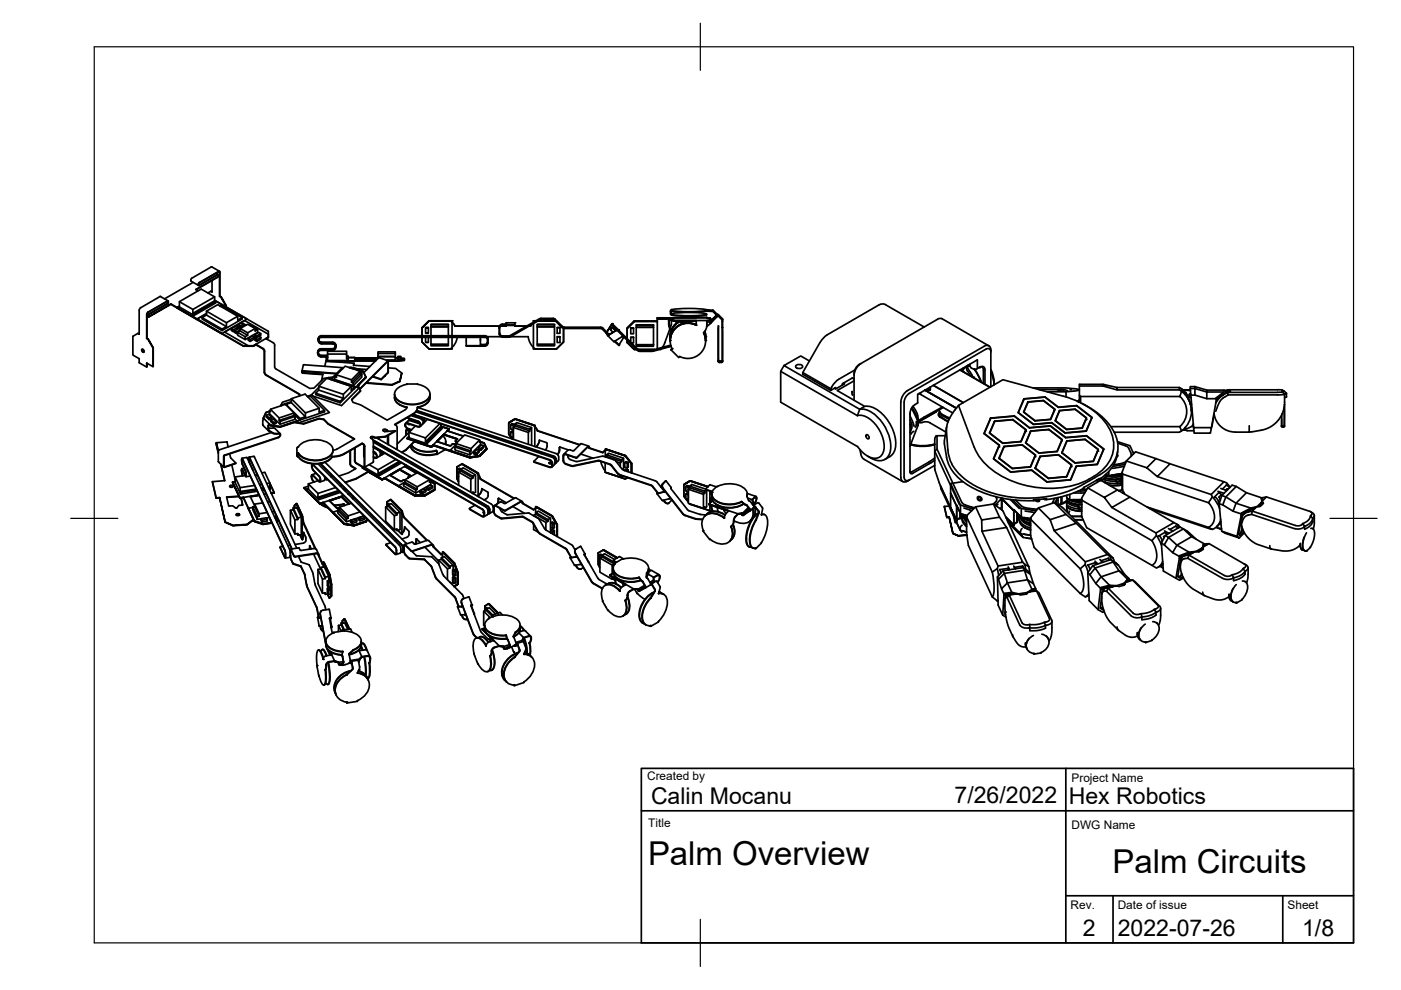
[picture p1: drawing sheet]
<svg xmlns="http://www.w3.org/2000/svg" width="297mm" height="210mm" viewBox="0 0 297 210" stroke-linecap="round" stroke-linejoin="round" font-family="sans-serif">
<defs><g id="words">
<g font-size="7">
<text x="137.4" y="183.5">Palm Overview</text>
<text x="235.9" y="185.2">Palm Circuits</text>
</g>
<g font-size="4.9">
<text x="138" y="170.6">Calin Mocanu</text>
<text x="202.4" y="170.3">7/26/2022</text>
<text x="226.6" y="170.4">Hex Robotics</text>
<text x="229.6" y="198.6">2</text>
<text x="237" y="198.4">2022-07-26</text>
<text x="276.1" y="198.6">1/8</text>
</g>
<g font-size="2.5">
<text x="137.2" y="165.4">Created by</text>
<text x="227.2" y="165.8">Project Name</text>
<text x="137.4" y="175.4">Title</text>
<text x="227.2" y="175.8">DWG Name</text>
<text x="227" y="192.7">Rev.</text>
<text x="237" y="192.7">Date of issue</text>
<text x="273" y="192.7">Sheet</text>
</g>
</g></defs>
<!-- layer: Visible -->
<g fill="none" stroke="#000" stroke-width=".36">
<path d="M40.9 59.9l-6 3.5M45 59.5v2.4l-.3-.1M45.8 57.9l.4 .3M46.1 58.3l-3.9 2.2-.2-.1 .2-.5 4.3-2.4 .1 .2v5.1M46.1 58.3h.1l-.1 .4-4.6 2.7 .5 .3M46.3 58.3v.2M46.3 58.3l-.2-.1-3.9 2.2-.1-.2M46.3 58.5l-.2 .3-4.5 2.6M46.5 57.5l-1.6-.9-4.4 2.5v.5l1.6 .9M29.2 70.7l-1 .6v4l1.3 .7v.9l1.6 .9M30.1 74.1l.3 .1 .1 .4h-.3zM30.2 74v.4l.3 .3"/>
<path d="M31.1 66.7v5.1M31.1 66.7l.3-.6 4.2-2.3 .1 .3-.2 .3-3.9 2.2-.1 .4M31.2 66.7v5M31.2 67l.3 .2M31.3 71.9l1.1 1.9zM31.4 71.9l-.3-.1 .2 .1M31.5 67l.1 .1M31.6 66.5l-.2 .4 .1 .3 4.7-2.8-4.6 2.7M32.4 73.8v3.9M32.5 73.7v4l-1.4-.7v.8l.1-.8M35.6 64l-.1 .3-3.9 2.3M35.6 63.9h-.1l-4.1 2.3-.2 .4"/>
<path d="M35.6 63.8l-1.6-1-4.3 2.6-.2 .4v5l-.3-.1 .3 .1M36.2 64.5l15.4 8.9h2.1l.6-.3 1.5 .9M36.2 64.4l15.4 8.9h2.1l.6-.3 1.5 .9 .3 .5M38 64.9l-.5 .3 4.3 2.5-4.3-2.5M38 64l2.9 1.6v.8M40.9 66.4l4.6-2.6 .3 .1-4.7 2.7zM41.8 67.6l5.3 3.2zM42.1 60.2l4.4-2.6v5.2M42.8 67.3l1-.5 4.2 2.5-.9 .5zM42.8 67.3v.3l4.3 2.5v-.3M43.8 66.8v-.8l2.4-1.4 4.2 2.4v.9l.9-.6M43.8 66.5l-2 1.1"/>
<path d="M43.8 66l4.2 2.4M45 61.8l-.2-.1-.7 .4M45.5 63.8v-.9l-2.8-1.6-4.7 2.7v1.1l3.1 1.8M45.5 62.9l-4.6 2.7M45.8 63.9v.3l-4.7 2.7v-.3M46.5 62.8l.4 .1zM46.9 65l.2-.1 4.2 2.4v.3l-4.2 2.5M46.9 62.9l1.1 1.9-1.2-1.8M47.1 64.6l5.3 3-5.3 3.1M47.1 64.6l-1.6-.9 11.4 6.5v1.3l-.5 .3 1.5 .9 .3 .5M47.1 64.6l-.5 .3M47.9 64.8v.2"/>
<path d="M48 64.8v.3M49 69.7l.5 .2v.4l-.5-.2v-.4l.9-.5 .4 .3v.3M49.5 70.3l.3-.2 .4 .3M50.3 69.5l-.8 .4M50.4 70.5l1.6 .9v.6l-1.6-.9zM50.4 70.5l.5-.3 1.6 .9-.5 .3M50.4 67l-2.4 1.4v.9M50.4 70.6l-.2 .1M50.4 68.9l.4 .2v.4l-.4-.2v-.4l.9-.5 .4 .3v.3M50.9 70.2v-.5l1.6 .9v.5M50.9 69.7l1.6-1 1.6 1v.5l.5-.3M50.9 69.8l-.3-.2-.8 .5v.4l.4 .2v-.3l.7-.5"/>
<path d="M51.3 69.4l-.2-.1v.2M51.6 73.3v.1M51.7 68.7l-.9 .4M52.2 68.9l-.2-.1-1.2 .7M52.6 71.8l.4 .2v.4l-.4-.3v-.3l.9-.5 .4 .2v.4l-.9 .5M52.6 73.3l1.1 .1zM52.6 73.3l-5-2.9 4.3-2.4 5 2.9v.6l-3.2 1.8M53 69l1.6 .9v.6l-2.6 1.5M53.9 71.5l-.9 .5M54 71l.4 .2M54 71.8l.5 .2v.4l-.5-.2v-.4l.9-.5 .4 .2v.4l-.8 .5M54.1 69.7l-1.6 .9"/>
<path d="M54.3 73l-.6 .3M54.9 71.3l.4-.2v-.4l-.5-.2-.8 .5v.3l.4 .3M55.3 70.7l-.9 .5v.4M55.3 71.5l-.8 .5M55.8 74l.2 .4M56 74.4v4.6M56 78.9l.4 .6 7.1 4.2M56.1 74.4v4.6M56.1 79l.2 .4M56.3 79.4l7.2 4.2v.4M56.5 71.8l.4-.3zM58.2 73.2v4.6"/>
<path d="M58.2 77.8l.3 .4 7.2 4.2 .9-.1 2-2.1 2.1-.3 1.7-1.7h.2h-.2l-2.2 2.2M64.1 79l.1-.3 7.1 .6M64.1 78.9l4.4 .4-.3 1.4M64.5 77.3l8.3 .7M64.5 77.3l-.2 .1-.3 1.3M67.4 74.8v.2a.71 .71 0 0 0 .6 .7M67.5 74.9a.62 .62 0 0 0 .5 .7M67.5 72v.2a.67 .67 0 0 0 .6 .7M67.5 71.9v.1M67.5 74.8l.2 .5-.2-.4M67.5 74.8l.1 .3 .4 .2M67.6 72.1a.62 .62 0 0 0 .5 .7"/>
<path d="M67.6 72.1l.1 .3 .4 .3M67.6 72.1l.3 .5 .2 .1M67.6 72l.1 .3 .4 .3M68 75.3h1.4M68 75.6h1.4M68 75.7h1.4M68 74.1a.67 .67 0 0 0-.6 .6M68 73.9a.71 .71 0 0 0-.6 .9M68 74a.67 .67 0 0 0-.6 .7M68 74.3l-.4 .3-.1 .2M68 74.2a.67 .67 0 0 0-.6 .6M68.1 72.7h2.4a.67 .67 0 0 1 .7 .7"/>
<path d="M68.1 72.7h2.4a.67 .67 0 0 1 .7 .6M68.1 71.3h34.7a.67 .67 0 0 1 .7 .7M68.1 71.3h34.7a.67 .67 0 0 1 .7 .6M68.1 72.8h2.4a.67 .67 0 0 1 .7 .7M68.1 72.6h2.4a.67 .67 0 0 1 .7 .6M68.1 72.9h2.4l.5 .3 .1 .3M68.1 71.2h34.7a.67 .67 0 0 1 .7 .6M68.1 71.5h34.7M68.1 71.4h34.7M68.1 71.3a.67 .67 0 0 0-.6 .6M68.1 71.5l-.4 .3-.1 .3M68.1 71.4a.67 .67 0 0 0-.6 .7"/>
<path d="M68.1 71.3a.67 .67 0 0 0-.6 .7M68.1 71.2a.67 .67 0 0 0-.6 .6M69.2 76.6h-.1l-.2 1.1M69.4 75.1h4.1v1h.3v-.6h-.3M69.8 76.6l5.3 .4-.1 .4M71 79.9l.3 .1v-.5l3.2 1M71.1 73.4l-.1 .3-.5 .2h-2.5M71.1 73.5l-.1 .3-.5 .2h-2.5M71.1 73.5a.59 .59 0 0 1-.6 .7h-2.5M71.1 73.5l-.3 .5-.3 .1h-2.5M71.2 73.4v.2a.67 .67 0 0 1-.7 .7h-2.5M71.2 73.2v.2"/>
<path d="M71.3 79.5l-.3 .4v.6l3.9 1.3M71.4 79.2l-7.2-.6-.2 .2 .2 .3 4.2 .3M73.5 75.1v-.6h-4.1v1.9h4.4v-.3M74 77.9l1 .3M75 77.4l3.4 .3M75.1 77l-.1 .4M75.2 76.6h4.4M75.2 76.1h3.4M75.7 78.5l1 .3M75.7 78.2l2.1 .2M76.3 79.2v-.5l-1.8 1.8v.6M76.3 78.7l-3.1-1.1-1.9 1.9"/>
<path d="M76.3 79.1h.1M76.4 79.2l.3-.4-.1 .5M76.7 79.3l-.4-.1-1.8 1.9 .4 .1M76.8 78.7h.1M76.8 78.6l-1.9-.7h-.8h.3l2.6 .9 .6 1.2-5.5 5.4M76.9 78.7h.1M76.9 78.7v-.1l-.2 .1 .3 .1 .6 1.2-1.7 1.7 .5 1.1-1.9 1.9 .3 .6 1.7 .6 5.6 3.2 3.8-2.2M78.6 76.1l-3.4-.1v.3l4.2-.1M79 79.9l1.8 .6M79.4 75.9v.7M79.4 76.4h.3l-10.5 .1v-.7h.2h-.2v.8h6h-6M79.4 76.2l-.8-.1 .1 .1"/>
<path d="M79.5 76.1h.1M80.1 75.9l-6.3-.1h1.4v.8h-6M80.1 76v-.4h3.7v.8h-1.9M80.1 75.6h3.7M80.1 75.6v-.7h3.7v.7M80.1 74.9v-.3h3.7v.3M80.3 75.8l2 .7M80.4 75.8l-3.3 3.2M81.6 79.7h.1M81.6 79.7l-.1 .1M82.1 76.4l3.6-.1v-.3h-.7h.7v.4l-1.5 .2v-.2zM82.2 79l-1.4 1.4-1.8-.6"/>
<path d="M82.2 79.1l-1.4 1.3M82.2 76.6l-5.9 5.9M82.2 76.5l-5.9 6M82.2 76.6h.1M82.2 76.5l2 .1M82.3 76.6l-.1 2.4M82.3 78l1.6 .1 1.3 1-.4 1.8 .4-1.8M82.3 76.6l-.1 2.5M83.8 75.9h.6M84.2 76.4l1.5-.1-1.5 .3zM84.4 75.9h.6v.4h-.6v-.6l.6 .2M84.4 75.7v-.1h.6v.1"/>
<path d="M84.4 75.7h.6M89.5 69.5l1.5-1.5zM89.5 69.5l1.5-1.5h4.5h-4.5l-1.5 1.5v1.7zM90.2 69.5v1.2h.6v-1.3h-.6l.6 .1M90.2 71.5v1.1h.6v-1.1M91 68h4.8zM91.4 68.8h3.7zM91.4 68.8v.5h3.7v-.5M91.4 69.3h3.7M91.4 73h3.7M91.4 69.3v1.9M91.4 71.5v1.5"/>
<path d="M95.1 71.5v1.8h-3.7v-.3M95.1 69.3v1.9M95.5 68l1 1.1M95.8 68v3.2M95.9 68.3l.6 .8M96.5 69.1h9.4zM96.9 71.5l-.4 1.4-1 1.1h-4.5l-1.5-1.5v-1v1l1.5 1.5h4.8v-2.5M98.8 71.5v.1M98.8 73.3l.2 .1M98.8 71.6v1.7M98.9 73.3h.1M99 73.4h3.8"/>
<path d="M99 73.3h3.8M101.9 71.6v.6M101.9 71.9v.8M101.9 71.5v.1M102.1 73.1l-.2 .1h.2M102.8 71.5l.3 .1a1.17 1.17 0 0 1 0 1.6l-.3 .1M102.8 71.4a.67 .67 0 0 1 .7 .7M103.3 71.4h2.8M103.4 72.5l-.1 .3a1.43 1.43 0 0 1-1.4 .2v-.2M103.4 72.6l-.3 .5-1 .1M103.4 72.6l-.3 .5h-1M103.5 71.9v.8a.67 .67 0 0 1-.7 .7"/>
<path d="M106 70.7v.2l.5 .3M106.5 71.4h1.4M106.5 68.7h.6M106.5 69h2.4M106.5 68.9h2.4M106.5 71.2h1.4M106.5 71.5h1.4M106.5 68.7a.7 .7 0 0 0-.7 .7l.1 1.4a.67 .67 0 0 0 .6 .7M106.5 69l-.3 .1-.3 .4 .1 1.6 .5 .3M106.5 68.9a.67 .67 0 0 0-.6 .6M107.2 68.7h.1v-.3h1.8v.6M107.3 69v.1h-1.2"/>
<path d="M108.3 71.4h3.7M109.1 69h-.1M109.1 69.1h2.6M109.1 68.9h-.1M109.1 69v.1h2.6M112.2 69.1h.3zM112.6 68.9l-.1 .2zM113.1 68.6v5.4h4.9l1.5-1.5v-2.9v2.9l-1.5 1.5h-4.5l-1-1.2-.5-1.4M113.1 68h.5zM113.1 68v.3M113.5 68l-.3 .2M113.9 73h3.7v.3h-3.7z"/>
<path d="M113.9 68.8h3.7zM113.9 68.8v.5h3.7v-.5M113.9 69.3v3.7M114.1 68h3.6h-3.6M114.1 68h3.6M114.4 67.9l-6.5 3.6M114.4 67.8h3l1.8 1.6 .4 .3h7.9l1.5 1.4 1.6-1-1.6 .9M117.6 69.3h-3.7M117.6 69.3v3.7M118.1 71.4h.6h-.6v1.2h.6v-1.2M118.1 69.5l.6-.1h-.6v1.3h.6v-1.2M119.2 69.2l-1.8-1.7h-2.9l-6.6 3.7"/>
<path d="M119.2 69.4l-1.8-1.7h-2.9l-6.6 3.7M119.2 69.4l.4 .1h7.7l.5 .2M119.2 69.2l.4 .2M119.6 69.4h7.7M127.3 69.4l.5 .2 1.4 1.3M127.8 69.7l1.3 1.3M128.5 70.6l1.7 1.8 1.8-1.1-.1 .1 .3 .1M128.5 70.6h.1M128.7 70.4l1-1.6-1 1.6M128.8 70.9l.1 .2M128.8 71.2l.2-.2zM129.4 69.8l.1-.1v.2l.5 .6"/>
<path d="M129.7 68.7v.1M129.7 68.8h.1M129.7 68.8l5.4 5.5M129.7 69.5l.3-.1 .6 .7-.8-.7-.3 .3zM129.8 68.6l.5 .8 4.9 4.8 .4 .2M129.8 68.6l-.1 .1M129.8 68.6l1.3 1.3M130.4 72.3l.4 .4M130.8 72.7l.5 .5M130.8 70h-.2M131.1 69.9h.1M131.1 69.9l.1 .1"/>
<path d="M131.2 70.1l4.1 4 3 .1M132 71.3h.1M132.2 71.6l-1 1.7-.9-.9M132.3 71.5l-.1 .1M132.3 71.5h-.1M132.3 71.5h.1M133 69.6l1.5-1.5zM133 72.2v.4l1.5 1.5h.4M133 69.6v2.2M133.7 69.6v1.2h.6v-1.3h-.6l.6 .1M133.7 72.6v-1.1h.6v1.2h-.4M133.7 71.5h.6"/>
<path d="M134.5 68.1h4.9v5.8M134.9 68.9h3.7zM134.9 68.9v.5h3.7v-.5M134.9 69.4h3.7M134.9 69.4v3.7M135.2 74.3l.4 .2M135.3 74.1h3.5M135.6 74.4h2.7M135.6 74.5h2.7M138.6 69.4v4h-3.7v-.3h3.7M139.4 67.6h.2M139.4 67.5h.2"/>
<path d="M139.6 67.6h3.1M139.6 67.7h2.3M140.2 74l-.4 .1M141 72.7l-.5 .9M141.8 69l.5 1.9M141.9 68.7v.1M141.9 68.8v.2M141.9 69l.5 1.7M141.9 68.8l.5 1.9M142 69.8l-1.1 2.9M142.1 67.9h.6M142.1 67.8h.4"/>
<path d="M142.1 71.5h.1M142.1 72.3h.1M142.1 67.7l-.3 .4M142.1 67.6l-.3 .3v1.1M142.1 67.9l-.2 .2v.7M142.2 73.2l-3.9 1M142.2 70.5l-.1 .9 .1-.9M142.2 70.5l-.1 .9M142.2 70.5l-.1 1.3M142.2 73.3l-3.9 1.1M142.3 73.4l-4 1.1M142.3 74.1l1.6 1.7 .2-.2"/>
<path d="M142.3 66.3l.2 .2M142.3 67.9v1l-.2 .6M142.4 65.9v.1M142.4 65.7h.1M142.4 65.6l-.2 .3v.8l.3 .1-.2-.2v-.5l.1-.2M142.4 65.8l-.2 .3M142.5 73.9h.1M142.5 67.4h.2M142.5 65.6l3.6-.2 3.5 .2M142.5 66.5l2.6-.2a14.5 14.5 0 0 1 4.7 .3 22.3 22.3 0 0 1-7.3 .1M142.5 65.9l3.6 .2 3.5-.2M142.5 66l3.6 .2 3.5-.2"/>
<path d="M142.5 74l-.2 .2M142.5 73.9l-.1 .2 .1-.1M142.5 67.4h-3.1v.7h-4.9M142.5 73.9l-.2 .2M142.5 74h.1M142.5 67.7l.2 .1M142.7 67.4l7.9 .1M142.7 67.8v.2l4.9 .1M142.7 67.4l7.2-.1v.1l.6 .1M142.7 68.1h4.9M142.7 67.4v.7M143.1 69.7a3.8 3.8 0 0 1 4.5-.8 3.8 3.8 0 0 0-5.5 3.3 3.7 3.7 0 0 1 1-2.5z"/>
<path d="M143.3 68.1v.3h.6v-.3M143.6 68.4l-.9 1-.4 .8 .6-1.2 .7-.6M143.7 68.4l-1 1-.4 .8 .4-.8 1-1M143.9 68.2l.4-.1zM143.9 68.2l.2-.1zM144.3 68.1v.3h.6v-.3M145.5 68.1v.4M147.2 68.7h.4M147.6 69v-.1a3.8 3.8 0 0 0-5.5 3.3M147.6 68.9v.1M147.6 68.9a3.7 3.7 0 0 0-4.4 .7 3.7 3.7 0 0 0-.7 4.4M147.6 68.1v.8"/>
<path d="M149.2 70.5v.1M149.2 70.5a3.8 3.8 0 0 1-.7 4.4 3.8 3.8 0 0 1-4.4 .7M149.2 70.5l.3 1 .1 .8M149.2 70.5l.4 1.7-.4-1.7M149.4 70.3l.2 1.5M149.4 70.3l.2 1.1M149.6 71.5h.1M149.6 65.9l.1 .1zM149.6 65.7l1.5 .1M149.7 65.9l1.6 .1M149.8 66.6v.1a22.3 22.3 0 0 1-7.3 .1M149.9 68.9l-.3 1-.4 .6"/>
<path d="M149.9 68.1v.8M149.9 69.2h-.1M150 68v.3h-.1M150.3 68l-.4 .5M150.4 68.3h.2zM150.4 68.3l.1 .2h.2M150.5 68.2l.1 .1M150.5 68.3l.1 .1M150.5 67.9l-.6 .2M150.5 67.9l.2 .1v.2M150.5 67.9l.1 .2M150.5 68l-.6 .1"/>
<path d="M150.5 67.5h.1M150.6 67.5v.4l-.7 .1-7.2 .1M150.6 67.5l.1 .6M150.7 68.6l-.8 .6M150.8 65.9l-1.1 .1M150.8 66h.4l.8 1-1.1 1.1M150.9 67.8l-.2 .2M150.9 68.1l-.3 .4M151.1 67.8l-.4 .3M151.1 65.7l.2 .1M151.1 67.8l-.6 .6M151.2 65.8l.8 .8"/>
<path d="M151.2 66l.8 .8M151.9 66.8l-1 1M152 66.9l-.9 .9M152 67.1l-1.3 1.4M152 66.6l.1 .2M152 66.8v.3M152.1 66.7h.2M152.2 69.1h.1v7.5M152.2 76.6h.1M152.2 76.6l.3 .2h.6l.1-.2M152.2 69.5v7.1M152.3 67l.8 .8"/>
<path d="M152.3 67l-.2-.2 1.1 1.1M152.3 66.8l.8 .8M152.4 76.6l.1 .1h.5l.1-.1M153.1 67.8v.1M153.1 69.4h.1zM153.1 76.6h.1M153.1 67.9v.2M153.1 69.4v7.2M153.1 76.4l-.1 .1h-.5l-.1-.1M153.1 67.5l.1 .2M153.2 67.7v1.7M153.2 68.1l-.1 1.3"/>
<path d="M153.2 69.4v7.2M165.5 78.7v6.6l16.3 9.4M166.2 77.5l-.7 1.2 16.3 9.4 .5-1.3a5.7 5.7 0 0 1 4.9 3 7.7 7.7 0 0 1 1.4 6.3 2.49 2.49 0 0 1-4 1l-.7-.4M168.9 77.4l.5-.1a.58 .58 0 0 1 .8 .5l-.8 .3a.58 .58 0 0 1-.7-.5zM170.2 79l5.9 3.4M171.6 76.5l-1.8-1-3.6 2 16.1 9.3 1-.6-5.8-3.4 3.6-2.1M173.9 72.6l-3.7 6.4v.3l5.9 3.5M175.3 71.1l-.6 .4-.8 1.1M181.1 79.1v5.8M181.2 78.5l-3.4 1.9M182.2 77.3a2.33 2.33 0 0 0-1.1 1.8M182.5 77.1l-1 1-.4 1.4"/>
<path d="M195.9 69.3l-8.2-4.7a1.4 1.4 0 0 0-1.4 .1l-11 6.3M203.5 78.4l6.4 3.7M204.1 78.5l.3 .4M204.2 78.1l-.2 .4M205.2 78.7l.6 1M205.2 77.5l-1.2 1M205.3 77.4l-.3 .7 .1 .6M205.6 77.2l.4 .8M205.6 77.7l-.4-.1v.6l1.2 1.9 .2-.1M206 78.1l.5 .1M206.5 78.2l.4 .1 1.2-.6 .5 .1 .2 .6v3.1M206.5 78.2l.2 .2"/>
<path d="M206.6 78.2l.1 .2M206.7 78.4l1.3 2.6M206.7 78.4l1.4 2.6M207.2 78.1v-1.8l-12.6 7.3v1.8a2.53 2.53 0 0 0-1.6 2.2v12.7l.5 .1 4.7-2.8M207.6 77.9l.6-.1 .3 .6M207.7 77.9l.1 .1M208.5 78.4v2.9M209 74l-16.3 9.4M209 74l.7-.1 .3 .4 .1 .3M209.7 73.3l-9.9-5.7-.5-.1-17.2 9.8M210.1 74.2v7.8M210.1 78.3l.5 1.5 .2 1.4"/>
<path d="M210.1 74.2a.86 .86 0 0 0-.4-.9 .86 .86 0 0 0-1 .1l-16.3 9.4-1 1.1-.4 1.4M210.1 78.9l.5 1.4 .2 1.3v-.4M45.9 94v.1M45.9 94.1v.3M45.9 94.4l.4 1.7M45.9 93.9h.1M46.3 95.7l-.4-1.7 .4 2M46.3 97.8v.1M46.3 97.9l1.2 1.2M46.5 95.4l-.2 .2M46.8 98.4l.8 3.5M46.8 98.5l.8 3.4"/>
<path d="M47.4 96.7v2.3M47.4 99l.2 .1M48.1 93.7l-2.2 .2 .4 1.7v2.3M48.1 93.7h.1M48.1 93.7l.3 1.1M48.7 96.2l.2 .9 1.1 1.1-2.4 .8M49.1 98.6l.7 3.1M50 98.2l-2.4 .9M51.2 99.7l.2 1M51.2 97.4v.2M51.2 97.4l.1-.2 9.1 19.5 .1 1.6-1.1-2.3M51.2 99.8l.3 1.1"/>
<path d="M51.2 99.7l.1-.2 .7 1.5M51.2 97.6v-.1a4.4 4.4 0 0 0 .8 2.3M51.3 97.6l.1 .8 .6 1.3M51.3 97.1l1-.1 .1 .1 9 19.3 .2 .8M51.4 97.4l-.1-.1v.2M51.8 99.3h-.5M52 99.7l.2 1.1-.1 .3-.1-.2M52 99.8l.1 1.2-.8-1.6-.1 .4M52.9 98.2l.7 1.5M52.9 97l9 19.4M52.9 97h-.1l-.1 .2 .2 .8M52.9 97.1h-.1v.2l.1 .8"/>
<path d="M53.8 96.8l-1 .1M53.8 96.8l9.1 19.4M55.8 90.2l1.1 1.1M55.8 88.7l.6-1.2 .7-.3-.7 .3-.6 1.1 .1 .3M55.8 88.7l1.5 1.5 2.1 .3 4.2-1.5M55.8 88.7l.2 .1-.3 .3 .1 1.1M56.5 88l.6 .6M56.8 90.3v.8M56.8 91.1l.2 .3M56.9 90.2l.2-.2-.3 .3M56.9 90.2v.9M57 90.7h1.1l1.3 1.2"/>
<path d="M57 91.1v.2a2.38 2.38 0 0 0 2.3 .6l.1 .1a.63 .63 0 0 1-.4 .8l-11.4 3.8v2.4M57 91.3a2.26 2.26 0 0 0 2.2 .6l.2 .1a.49 .49 0 0 1-.4 .7l-11.4 3.8-.2 .2M57.1 87.1l.2 .2v-.5l3.2-1.1 1.9 1.9v.5M57.1 90l.2 .1 2.1 .4 2.9-1 2.1 .3 3.2-1.1 1 .2 1 .9 5.6 3.3-3.8 2.1M57.3 87l-.2 .1v.6l2.3 2.3M57.3 86.8l1.9 1.8M57.4 89l.6-.2 .5 .6v.4l-.5 .2M57.5 91.7l-11 3.7M57.6 88.4l-.5 .2v.4l-.6-.6v-.4l.5-.2 .6 .6v.4l-.5 .2M58.5 89.4l-.5 .2v.4l-.6-.6v-.4l.6 .6M59.4 89.4l3.2-1.1v.6l-3.2 1.1zM60.6 85.7l1.2-.3 2.9 3-1.1 .3z"/>
<path d="M60.6 85.7v.1M61.8 85.4v-.9l2.9-.9 3 3v.8l1.1-.4M61.8 84.7l-1.9 .6-.4 .8M61.8 85.2l-2.2 .7 .1 .1M61.8 84.5l2.9 3M62.3 89.5l-2.9 1-2.1-.3-.2-.2 .2 .2 2.1 .3 2.9-.9 2.1 .3 3.2-1.1 1 .2 1 .9 5.5 3.2M62.4 87.6l-3.2 1v.5M62.6 88.3l-.2-.2-3.2 1 .2 .3M62.6 88.9l.8 .7M63 96.7v.1h.3M63.1 96.7l.2 .1M63.3 96.1l-.3 .2"/>
<path d="M63.3 96.2l-.2 .1v.4M63.3 96.1v.1M63.3 96.9a5 5 0 0 0 6 .9l1.1-.9M63.3 96.8a5 5 0 0 0 6 .9l1.1-.9M63.3 96.1a4.9 4.9 0 0 0 5.6 1.1 1.85 1.85 0 0 0 1.4-2.7 5.3 5.3 0 0 0-6.7-.2l-.6 .7-.1 1.7M63.4 89.6v.1M63.6 88.7v.3l-1.2-1.2 1.2 1.2M64.4 89.8v.1M65.2 84l.9-.3 3.7 3.8-6.4 2.1M65.3 84.2l.5-.2 3 3v.3l-5.2 1.7M66.4 98.4h-.2M66.9 83.4l.7-.7 5.2 1.7-.7 .7z"/>
<path d="M66.9 83.4v.3l5.2 1.7v-.3M67.4 98.4l17.3 17.2 .3 .8M67.5 98.4h.1M67.5 98.3h.1M67.6 81.9l5.2 1.7M67.6 88.7v.1M67.7 86.6l-3 .9v.9M67.9 98.3l17.2 17.2 .3 .5v.9l-.4-.1M68 98.3l17.1 17.1a1.65 1.65 0 0 1 .3 1.4M68.6 88.9v.1M68.9 98l17.3 17.3M69.5 80.3l.2-.2 6.5 2.1-3.8 3.8-6.5-2.2 1.7-1.7"/>
<path d="M69.6 89.8v.1M69.9 80.4l5.2 1.7v.3M70.4 96.8v.1M70.4 96.8h.1M70.4 96.9h.1M70.5 96.8l2.1-.4 4.2-2.4 .4 .2 .1 .5v4.4h-.3l-1.5-.9M70.5 96.9l2.1-.4 4.2-2.4 .4 .3 .1 4.5-.3 .1-1.5-.9M70.6 95.4a2.05 2.05 0 0 1-1.7 1.9 5.5 5.5 0 0 1-5.3-.7l-.3-.4M71.4 95.2l-.8 .3M74.2 95.6v2.8M74.2 98.3l.2 .4 1 .7M74.3 95.5v3l1.2 .8-1.6 1-2.1 .6"/>
<path d="M74.5 81.9l-1.7 1.7v.8M74.9 81.2l1.8-1.9v.7l-1.8 1.8zM75.1 82.1l-.6 .7v-.9l-5.2-1.7-1.7 1.7v.8M75.2 95v2.7M75.2 97.7l.3 .5M75.3 94.9v2.8l.2 .4M76.1 81.5l-.1 .3M76.3 81.4l-.3 .5M76.4 82.8l-1.8 2M76.8 94v.1M77.1 94.3l.1 2.7M77.3 96l-.1 .7"/>
<path d="M77.3 99.1l3.1 1.8M77.6 81.2l5.5 .5M77.7 81.1l5.4 .4M78.1 100h.1M78.3 98.5l1.9 1.1v.8M79.1 93.3l24.3 14 .4 .5a.99 .99 0 0 1-.1 1.1h-.2M79.1 93.4l24.3 14M79.2 93.7l23.8 13.8 .3 .3 .2 .5M79.2 94.7l23 13.3 .4 .7M79.2 95.7l.4 .3 .3 .7M79.2 95.8a.92 .92 0 0 1 .6 .8M79.2 94.6l23 13.3 .4 .4 .1 .4"/>
<path d="M79.2 93.6v4.4l-2 1.1M79.2 92.7l.3 .1M79.2 96l.6 .3M79.2 92.7l-.4-.1-.2 .2M79.2 92.7l-.5 .3M79.2 94.7v.2M79.3 93.5l.3 .3M79.3 93.5h.1M79.3 94.8v.1M79.4 95.9l.2 .2M79.5 92.7a.59 .59 0 0 0-.9 .1l.4 .4 .2 .4M79.5 94.9l1.4 .8"/>
<path d="M79.5 94.9h-.3l1.2 .7 .3 .8M79.6 93.8l1.7 1 .3 .4M79.8 92.8l24.3 14 .4 .6 .1 .8-.2 .3-.7 .4M79.8 96.7l-.2 .4-.4-.2M79.9 96.7v.1M79.9 96.8l-.2 .4-.5-.2M80.2 92.8v.3M80.2 94v.2M80.3 92.8v.3M80.3 94.1v.1M80.7 96.4l-.2 .3-.7 .4M80.9 95.6l.1 .4"/>
<path d="M80.9 96v.1M81 95.7v.7l-.3 .1M81 96.1l-.3 .3M81.2 91.3l.5-.2 .5 .3M81.6 91.5l2.3-.1-2.2 1.2M81.6 96.1l-.7 .4M81.7 92.5v.1l-2.2 .3M82 91.2l-.3-.2-.4 .1-.1 .2 .4 .2M82.1 91.2l.2 .2M82.2 92.4l.1 1.6M82.2 91.4v.1M82.3 92.3v1.9"/>
<path d="M82.3 95.2v.3M82.4 92.3v2M82.4 95.2v.4M82.9 95.9l1.9 1.1M83.1 95.7l-.2 .2M83.7 83.6a2.29 2.29 0 0 0 2.1 2 5.4 5.4 0 0 0 5-1l.3-.5v-.5M83.7 84.3a2.18 2.18 0 0 0 1.8 1.9l.8 .2M83.7 83.9a2.12 2.12 0 0 0 1.9 2.2l.7 .2M83.8 90.1l4-2.4 .5-.6 .2-.8a1.73 1.73 0 0 1-1 1.5l-3.8 2.2 .4 .3 .1 .4v4.2l-.2 .3M83.8 91.3l-2.1 1.2-2.2 .2M83.9 97.4l-3.7 2.2M84 82.6a4.4 4.4 0 0 1 2.3-1.2 6.4 6.4 0 0 1 3.6 .5 1.65 1.65 0 0 1 1.3 1.5 1.65 1.65 0 0 1-1.1 1.6 5.3 5.3 0 0 1-6.2-.7 1.36 1.36 0 0 1 .1-1.7z"/>
<path d="M84.3 96.4l-.2 .1M84.4 96.4l-.3 .2M84.6 97.8l-4.4 2.6 .2 .2 4.5-2.6M84.7 99.6l2.3 1.3-2.3-1.3-2 1.2M84.7 99.6l-2 1.2M84.8 80.8l-1.7 .9 1.7-.8M84.8 96.9l-.1 .1M85 98.1v.1l-4.6 2.7v-.3M86 89.8l.8-.7 2.3 .8M86 90.1v.4l.5 .3M86 95.4l-.9 .5M86 95.4v.1"/>
<path d="M86.1 91.3v1M86.1 91.3l.2-.1 .7 .2M86.2 98.7l-.3 .2M86.3 86.3v.1M86.3 86.3l-.4 .6M86.3 91.2l-.2 .1v.9M86.3 91.2l.6 .3M86.3 88.6l2.3 .8a.7 .7 0 0 1 .5 .7M86.4 88.5l2.5 .9 .3 .6M86.4 90.8l.9 .3M86.5 90.9l-.4 .3M86.5 89.8l.1 .1"/>
<path d="M86.5 89.9h.3M86.7 91.7l3.5 1.2v.8M86.7 91.7v1.1l3.8 1.3M86.7 91.7l-2.5 2.5M86.8 89.9v.1M86.8 89.1l.4-.1 1.7 .6M86.9 88.8l-.1 .2M87 94.5a3.1 3.1 0 0 0 3.1 2h1.2l1.2-.3M87 94.5a3.2 3.2 0 0 0 3.1 1.9h1.2l1.2-.2M87.1 88.1l2.3 .8 .3 .6M87.1 88.9l-.4 .3M87.3 89l.2 .3"/>
<path d="M87.4 87.9l2 .7a.69 .69 0 0 1 .5 .7M87.5 87.9l29 9.7M87.6 87.8l29.2 9.8a1.04 1.04 0 0 1 0 1.5h-.2M87.9 93.5v.1M87.9 93.6l3.6 1.2M88.1 90.3l-1.4 1.4M88.2 87.3l29.1 9.8a1.06 1.06 0 0 1 .4 1.1M88.3 87.1l29.1 9.7 .4 .6M88.4 87l29 9.7a1.02 1.02 0 0 1 .3 1.6M88.6 86.4l29.3 9.8M88.8 89.5l-.2 .2M89.1 90.1v.2l-.5 .1-2.1-.7a.61 .61 0 0 0-.7 .6 .61 .61 0 0 0 .7 .6l.7 .3"/>
<path d="M89.2 90l-.1 .4-.2 .1-2.4-.7h-.3l-.2 .3M89.5 89l.4 .1M89.5 88.5l.5 .7v.3l-.3 .2M89.6 89.9l-.5 .5M89.6 88.7l-.2 .2M89.7 89.5v.1M89.7 89.6l-.1 .3M89.9 89.3l-.2 .3M90.5 88.9l-.6 .8M91.1 83.9a2.12 2.12 0 0 1-1.9 2.2l-.7 .2M91.1 84.3a2.12 2.12 0 0 1-1.8 1.9l-.8 .2M91.5 94.7v.1"/>
<path d="M91.8 94.3l-.3 .4-5.2-1.7 .4-.4-.4 .4 5.2 1.7M91.8 94.4l-.3 .3M91.8 94.4l-.3 .4M91.8 94.3v.1M91.8 94.4l3.6 1.2M92.5 95.5h.1M92.5 95.5v.1M92.5 95.6h.1M92.5 95.5a5.2 5.2 0 0 1-5.3-1.2 4.3 4.3 0 0 0 4.3 1.5l1-.2M92.5 95.6l.1 .2M92.5 95.5l.2 .3v.5h-.2M92.6 95.8v.4"/>
<path d="M92.6 96.2h-.1M93.3 89.8l-3.1 3.1M93.5 90.4l.3 .1-3.3 3.3-.3-.1zM93.5 90.4l1.7 .6-.4 .3 3.4 1.2M93.5 90.4l1.7 .6M93.5 89.9v.5M93.8 90.5v.3l-3.3 3.3v-.3M93.9 92.4a1.47 1.47 0 0 1 .5 1.8M94.1 92.1l-1.5 1.5 2.9 1 .4-.5h.8h-.8l-.4 .5-2.9-1 1.5-1.5 2.9 1-.4 .4 .4-.4zM94.1 92.2l2.8 .9-2.8-.9-1.5 1.4M94.1 92.2l-1.5 1.4M94.3 95.2l-.1 .2-1.6 .9"/>
<path d="M94.5 94v.2M94.5 93.6l-.1 .6M95.2 91.1l-3.7 3.7-3.6-1.2M95.2 91l-.3 .4 .3-.3M95.2 91v.1M95.4 95.6l4.2 1.3M96.5 94.8l3.2 1v.6l-3.2-1zM96.5 94.8l.2-.2 3.2 1-.2 .2M96.6 93.5l.3 .4zM96.7 94.6v-.6l3.2 1.1v.5M96.7 94.3l-1.3 1.2M97.1 99.5v.9l.1 .1"/>
<path d="M97.5 99.7v.2M97.7 99.5l.5-.3 2.6 1.5-.5 .3zM97.7 99.5v.3l2.6 1.5v-.3M97.7 99.8l-.5 .3 2.6 1.5 .5-.3M97.7 99.5l-.3-.2-.3 .2 .4 .2 .2-.1M99.6 96.9l2.1-.3zM100.5 95.9l.5 .2v.3l-.5-.1v-.4l.6-.6 .5 .2v.3l-.6 .6M101.5 94.9l.5 .2M101.6 95.5l-.6 .6M101.7 93.5l.2 .1v.6l-2.2 2.2M101.7 96.6l-2.1 .3M101.7 93.3l-1.8 1.8"/>
<path d="M101.7 96.6v.1M101.9 93.6l-.2 .2v-.5l-3.2-1.1-1.8 1.8M102.6 94.5l-.6 .6v.4l-.5-.2v-.4l.5-.6 .6 .2v.4l-.6 .6M102.6 93.9l-.7-.2 .7 .2 .6 1.3-1.5 1.5M102.6 93.9l.6 1.2-1.5 1.5-2.1 .3-7.8-2.6-.3 .4-3.6-1.2-1.9 1.9M102.6 93.9l.6 1.2-1.5 1.5-2.1 .3-7.8-2.6M103.2 95.1l-1.5 1.6-2.1 .3-7.8-2.6-.3 .4-3.6-1.2-1.9 1.9-.8 .4M103.2 95.1l-1.5 1.6M103.2 95.1l-1.5 1.5M107.9 89.7l1.3-.9zM107.9 89.6l1.3-.8 3.9 1.3-3.9-1.2-1.3 .8v2.4l.7 1-.7-1zM108.3 90l.2-.2 .6 .2-.3 .2z"/>
<path d="M108.3 90v1l.5 .2v-1M108.3 91.6l.5 .2M108.8 91.5l-.3-.1-.2 .2v1l.5 .2v-1M108.8 90.6v2.5M109.1 90v.4M109.2 90l.3-.4 3.2 1-.4 .4zM109.2 90v.3l3.1 1.1v-.4M109.2 90.3l-.4 .3 3.2 1.1 .3-.3M109.2 88.9l4.3 1.3v.3l.5 .8M109.2 88.9l4.3 1.3M112 91.7v2.5M112.7 90.6l-.1 3.8"/>
<path d="M113.1 90.1l.9 1.3M113.2 97.9l3.3 1.2M113.2 97.8v.1M113.2 97.8l.1 .1M113.4 90.3v4.4M113.8 94.6l.4-.6 .2-.7-.3 .8-.5 .6M114.2 96.8l-1 1M114.3 93.3l1.7 .6v.7M115 96l-.2 .2M116 94.5l-.4 .9M116.4 98.2l.3-.1 .3 .1M116.6 97.6a.93 .93 0 0 1 .2 1.4l-3.5-1.1"/>
<path d="M117 98.1l-.4-.1-.2 .2 .6 .3M117.6 96.9l-.2 .2M117.6 97l-.2 .1M117.7 98.2l-.7 .8M117.7 97.6l.1 .1M117.8 97.4v.5M117.8 97.9l-.1 .3M117.9 96.1l.2 .2a1.2 1.2 0 0 1 .2 1.4M118.3 97.7l-.5 .5M118.6 94.9l-.1 .8-.3 .6M118.6 94.8v.6M118.7 95.4l-.2 .6-.3 .4"/>
<path d="M118.7 94.8h.1M118.7 94.8l1.8 .6M118.8 94.8l-.2 .1M119.4 96.6v1.1M119.4 97.7l.2 .4 .4 .3M119.5 96.7v1M119.5 97.7l.5 .6M120 98.3l1.4 .5 5.5-1.2 2.5 .9 1.6 1.9M120 98.4l1.5 .5 5.4-1.2 2.4 .8 .3 .2M120 96.4l-.3-.1-.2 .4M120 96.3l-.5 .1-.1 .2M120.4 96.5v.3"/>
<path d="M120.4 95.5l-.9 .9M120.4 96.8l.3 .5 1.4 .5M122.9 94.3l-9-2.9 9 2.9M123 94.2l-1.4 1.4-.9-.2-.3 .1M123 94.2l.3-.1 1.5 .5M123.1 96.3l2.7 .8M124.9 95v-.2h-.3l-2.4 2.3-2.2-.7M124.9 94.9l2.9 1M124.9 95l2.9 1 .9-.7M125 94.9l-.2-.3-.2 .1-2.4 2.3-2.2-.7M127.4 97.9l.4 1.2 .5 .8M128 96.7l2.2 .8 .4 .3"/>
<path d="M128 96.8l-5.9 1M128.3 98.2v2l4.3 1.4 .4-.3-.4 .3-3.9-1.3M128.3 95.2l4.3 1.4zM128.3 95.2v1.7M128.3 95.5l-.3 .3M128.7 95.3l3.9 1.3 1.3 1.6v2.1v-2.1l-1.3-1.5M128.7 96.4v.4l3.1 1v-.3M128.7 95.3l3.9 1.3 1.3 1.6v2.1v-2l-1.3-1.6M128.7 96.8l-.2 .1M129 96.1l3.2 1-.4 .4-3.1-1.1zM129.6 98.7l1.6 1.9 6.8 2.3 1.5 1.7M130.6 97.8l1.3 1.7"/>
<path d="M131.5 98.2v.8M131.8 97.8l-.3 .4-.8-.3M131.9 99.4l.4 .3 6.6 2.2M132.2 97.1v2.6M132.5 99.7l.5 .2 .2-.3v.4M132.5 98.1l.5 .1 .2-.2v1l-.2 .2v-1M133 99.9v.1M133.2 99.6l-.5-.1-.2 .3M133.2 98l-.5-.1-.2 .2v1l.5 .1M176.4 82l-.3 .4v.4l1.1-.6v.3M177.8 80.4l-.6 .5-.8 1.1M178.6 81.5l.1 .1"/>
<path d="M178.8 81.2l.3 .2-1.9 1.1-.2-.2M180.7 83l-.1 .4 .2 .4M180.7 80.2l.4 .2M180.8 80.2l-2.2 1.2v.2M181.8 88.1a4 4 0 0 1 3.7 1.7 6.7 6.7 0 0 1 1.7 6.2 1.99 1.99 0 0 1-2.9 .9 6.5 6.5 0 0 1-2.5-2.2M182.3 95.3l.3 1.3 .4 .7 8.4 4.8M183.3 86.2a5.9 5.9 0 0 1 5.2 3.3 6.9 6.9 0 0 1 1 6.4l-.8 .9-1.1 .6M183.6 92.2l.5 .2 .1 .6-.4-.1zM191 85.3v15.9a.95 .95 0 0 0 .6 1 .95 .95 0 0 0 1.1-.4l5.5-3.1M191.7 85.3v15.9M192.8 83.4a2.33 2.33 0 0 0-1.1 1.9M192.9 99.9l.2 .2h.2"/>
<path d="M192.9 88.2l.9 2.2M192.9 89l.5 1.2-.2 .9M192.9 89.9l.3 1M193 87.8l-.1 .1M193.2 91.1l-.3 .7M193.2 86.6l1.2 2.2 .3 .9-.1 .5M193.3 86.5l1.1 2.1 .3 1.2M193.4 86.5l.9 1.7 .4 1.1M193.6 86.1l.9 1.8 .2 1.5 .5-.3M193.8 91.5l-.6 .5M194.2 89.4l.1 .8-.2 .4M194.5 88.7l.2 .8v.4"/>
<path d="M194.6 90.3l-1.7 4.3M194.7 90.1l-.1 .2M194.7 89.3h.1M194.7 89.5l.4 .1h.4a1.99 1.99 0 0 1 1.7 0l3.3 2M194.9 83.4l7.1 4.2M195.2 83.3v.2M195.2 83.5v.1M196.2 82.8l6.6 3.7M197.2 82.1v.6M197.2 82.6l-1.2 .1M197.6 87.8h.1M197.9 81.7l6.3 3.7"/>
<path d="M198.2 97.1l-4.9 3M198.2 94.1l-2.2 .4-1.5-.1-1.4-.2M198.2 94.2l-2.2 .4h-1.5l-1.4-.3M198.2 99.6l1.2 3.3M198.4 87.3l-3.2 1.9M198.5 92.4l-.3 .7v6.5M198.7 95.2l-.5 .5 5.2 11.3M198.7 92.4h-.2M198.9 87l.2 .1M199.1 87.1l.1 .1v.3M199.2 87.5l-.2 .2v.5l2 1.2-.6-.4M199.3 88.2l1.2 .9"/>
<path d="M199.3 87.3v1.1M199.3 87.5l1.2 .8 .7 .3M199.5 87.7l.2 .4 1.5 .8M199.8 86.3l-5.1 2.9M200 86.4l-4.8 2.7M200.2 88.1l1 .6M200.2 94.1l.5 2.9M200.2 93.5v.6M200.4 92.4h-1.7v2.8l5.2 11.3M200.7 91.3l.3 4M200.7 97a9.4 9.4 0 0 0 5.4 6.4 25.6 25.6 0 0 0 13.3 2.7l.2-.2M200.7 90.5l-.5 3"/>
<path d="M200.9 89.3l.1 .1M201.2 88.7l.1 .1M201.2 88.6h.2M201.2 88.7h.1M202.4 87l-1.2 2-.4 1.2-.1 1.1M203.2 86l9.4-5.5 12.8 3.5a14.8 14.8 0 0 1 10.2 7.8 7.4 7.4 0 0 1-3.9 9.4 19.6 19.6 0 0 1-19.5-.4 12.5 12.5 0 0 1-5.7-6zM203.2 86l-.8 1M208.7 91.9l3.2 2.5-1.2 2.9M209.8 91.9l2.8 2.1 3.9-.4M210 88.6l5.1-.4 3.2 2.5 4.4-.4 3.2 2.5 4.5-.4 3.6 2.8-1.3 3.3-4.5 .4-1.2 2.8-5 .5-3.3-2.5-4.4 .4-3.7-2.8 1.2-2.9-3.2-2.5zM210 88.6l-.1 .4M210.7 97.3l3.6 2.8 4.4-.4"/>
<path d="M210.8 89.4l.1-.1-1.1 2.5 2.8 2.2 3.9-.4 1.1-2.5M211.8 94.4l-.1 .4M211.9 97.2l2.7 2.1 3.9-.3M214.7 89l-3.8 .3M214.7 89l2.9 2.1M215.1 88.2h.1M215.9 87.5l3.2 2.5M216.7 94.4l-3.8 .3M216.7 94.3l2.9 2.2-1.1 2.5-3.9 .3-2.8-2.1 1.1-2.5v.1M217.1 87.4l2.3 1.8M217.1 84.6l-1.2 2.9 3.2 2.5 3.9-.3 2.8 2.1 4.5-.4 1.2-2.9-3.2-2.5M217.4 91.5l.1-.4-1 2.6"/>
<path d="M217.5 91.1l-2.8-2.1-3.8 .3-1.1 2.5M217.9 85.4v-.2l-.9 2.2 2.4 1.8M218.3 90.7l-3.2-2.5-5 .5-1.4 3.3M218.3 90.7l4.4-.4 3.2 2.5 4.5-.4 3.6 2.8M218.3 90.7h.1M218.7 99.7l3.3 2.5M219.1 82.2h6.9l1.7 .2M219.1 90l3.9-.4 2.8 2.2M219.4 96.9l.1-.4-1.1 2.5M219.5 99.3l2.8 2.1M219.5 96.5l-2.8-2.1-3.8 .3-1 2.5M220.2 82.6h5.2l1 .3"/>
<path d="M221.3 85l-3.4 .2M221.3 84.9l2.4 1.9-.9 2.1-3.4 .3M221.6 84.2l2.8 2.2M221.6 84.2l-4.5 .4-.1 .3M222.1 83.1h3.9v1.1M222.4 91.1l2.8 2.1-1 2.5-3.9 .4-2.9-2.2 1.1-2.5v.1M222.4 91.1l-3.9 .3M222.7 88.9l-3.3 .3M222.7 90.3h.1M223.5 87.2l.1-.4-2.4-1.8-3.2 .3-.9 2.1M223.5 87.1h.1M223.6 86.8l-.9 2.1"/>
<path d="M223.8 89.3l2.3 1.7M224.2 82.6h1.5zM224.4 96.4l2.8 2.2-.1 .4M224.4 96.4l-3.8 .4-1.1 2.5M224.4 96.4l2.8 2.2-1 2.5-3.9 .3-2.8-2.1 1-2.6v.2M224.4 86.4l-2.8-2.2-4.5 .4-1.2 2.9M224.4 86.4l3.9-.4 3.2 2.5M224.4 96.4l-3.9 .3M225 93.6l.2-.4-2.8-2.1-3.9 .3-1 2.5M225.1 93.5v.1M225.2 96l2.7 2.2 3.9-.4M225.2 93.2l-1.1 2.5-3.8 .4-2.8-2.1"/>
<path d="M225.9 92.8h.1M226.9 82.6h.3M227.2 98.6l-1.1 2.5-3.8 .3M227.7 82.9l-1.7 .2M227.7 82.4l1.2 .3-1.2 .2M227.9 86.8l-3.3 .3v.1M228 86.8l2.4 1.8-.9 2.2-3.4 .3-2.4-1.9 .9-2.1M228.2 99v-.2l-1.2 2.9-5 .5M228.3 86l-3.9 .3M228.6 85.1l.1-.1-.1 .2M228.8 85l-.4 .1M228.9 83.8l.2 .3h21"/>
<path d="M228.9 84.7l-.2 .5 .2-.5M228.9 81.8h4.9M229.1 84.1v1.3M229.4 90.7l-3.3 .4M229.5 85.6l2.8 1.7 2.3 2 1.5 2.1 .8 2.3v2.2l-.7 2-1.5 1.7-2.6 1.7-4.3 2.3-2.5 1-3.8 .8-4.3 .2-3.9-.4-3.8-1-3.2-1.4-1.8-1.3-.9-.8a8.1 8.1 0 0 1-2.6-5.4M230.1 93.2l-3.9 .3v.1M230.1 93.1l2.8 2.2-1.1 2.5-3.9 .4-2.8-2.2 1.1-2.5M230.2 89l.1-.4-2.4-1.8-3.2 .3-.9 2.1M230.3 91.4l-4.5 .4M230.3 88.6l-.9 2.2M230.4 92.4h.1M231.5 88.7v-.2l-1.2 2.9"/>
<path d="M232.6 98.5l-4.4 .3M232.7 95.7l.1-.4-2.8-2.1-3.8 .3-1 2.5M232.8 95.3l-1 2.5M233.8 81.5l3.1 .7v.5l-3.1-.9zM233.8 81.5h-4.9v3.8M234 95.3v-.1l-1.4 3.2M235.5 90.5h14.6M236.8 96.9h.1M236.8 96.9a7.8 7.8 0 0 1-3.7 4.7M236.9 82.2h13.2v.5h-13.2M236.9 96.3l.1 .3-.2 .1M236.9 96.4l-.1 .5"/>
<path d="M236.9 93.6l2.7 .9 .7 1.7M237 95.7l-.2 .9M237 94l1.9 .6 .4 .4M238.4 98.8l-2.5 .5M238.6 98.3l-2.7 .6M238.8 97.9l-1.1 .4-1.5 .2M238.8 97.7l4.3 1.5M239.3 95l.4 .9M239.7 95.9l.1 .9M245.1 97.2l3 1.1-2.7 2.7-2.3-1.8zM245.1 97.2l-4.3-1.4-2 1.9-.9 2.4 .1 3.9v-3.5M248.1 98.3l11.4 3.8-2.7 2.8-11.4-3.9"/>
<path d="M250.1 82.2l.7 .4M250.1 82.7a5.2 5.2 0 0 1 .4 8.7M250.1 90.5l.4 .9M250.1 84a4.2 4.2 0 0 1 0 6.5M250.5 83l-.4 1.1M250.5 82.8h1M250.5 82.6h1M250.5 91.4l-.4 .2h-13.9M250.7 91.2h.7M250.8 83.1a1.01 1.01 0 0 1 .9 .8M250.8 83.2v-.2l.6 .2M251.2 90.7v.1"/>
<path d="M251.2 90.7h.1M251.3 91l.4 .3h1.4M251.4 83.3l.4 1.1M251.4 83.3l.1 .2M251.5 82.8h.9M251.5 82.6l.9 .1M251.7 83.9l.7 1.7 .2 1.5M251.8 84l.2 .6M251.8 84l.2 .7M252 83.9v.3M252 84.2l-.1-.2 .1 .3M252.1 83.9l-.4 .2"/>
<path d="M252.2 83.6l-.2 .8M252.2 83.6l-.1 .4M252.3 85.5h.1M252.5 83.5h-.3l.3 .1M252.5 83.8h.8M252.5 84.3l-.4-.3v.7l.4 1.1 .1 1.4M252.6 86.9h.1M253 89.8l-.3 .6M253 90.4h-.3l-1.5 .7v-.4M253.3 82h-1l.9 9.8h3.4l.3-1.1h-3.8M253.3 82.4l2.6 .7v1.4l-2.6-.7zM253.3 82l2.6 .7v.4"/>
<path d="M253.3 82v.4h-1M255.9 82.7l4.4 .1v.2l-.8 .1-1.6 1.3-1 6.3M255.9 83.1h3.6M255.9 84.5h2M257.4 87.6a4.5 4.5 0 0 0 4.5 4M257.4 87.9l-.5 2.6M257.4 87.9h.1M258.4 84.3v.2M259.1 83.9l-.8 .7-.5 .8M259.1 83.9l-.7 .6-.6 .9M259.1 83.7h.2M259.4 83.7l-.3 .2"/>
<path d="M259.5 83.6l-1.6 1.1M259.6 84.2l-1 1-.8 2M260.3 82.8h.1M260.3 83.2l.1 .5-.8 .5M260.3 83.2v-.2l-.9 .7M260.3 82.6v.2l.6 .1v.1h-.6M260.3 83.2l-.9 .5M260.3 83.2h10.5M264.9 90.3v1.3h-3M265.3 91.6h-.4M271.7 90.3l.1 .1M271.7 88.1l-1.1 1.5-1.5 1-1.4 .6-2.4 .4"/>
<path d="M271.7 90.3v.1M271.7 88.9v1.4M271.8 87.8l.1 2.6M271.8 82.7l.1 .1M271.9 83.1l-1 .1M271.9 82.7l-11.6-.1-.3 .2M271.9 82.7l.4 .2-.4 .2M271.9 83.1l.5 .5M271.9 90.5h.3M271.9 83.1h.1M272.2 82.9l.5 .5M272.3 90.2h-.5"/>
<path d="M272.3 90.3l-.1 .1M272.3 90.3h.1M272.3 90.3v.1M272.3 86.4v3.9M272.3 85.7v4.6M272.4 83.6l-1.5 .1h-10.5M272.4 83.6l-.1 2.7-.5 1.6M272.4 90.3l-.2 .2-.5-.2M272.8 83.4v.8M272.8 83.4l-.4 .2M272.8 84.1l-.4 .2M45 102.1l.8 3.5"/>
<path d="M46.6 105.5l-.8 .1h.8M47.6 101.9l-2.6 .3M47.7 110.7l-1.1-5.2 1.1 5.2M48.7 103.2l.4-.2 .3 .2M48.8 102.9h.3l.3 .3-.4 .1-.3-.1zM49.4 111.4l-1.7-.7 1.7 .8M49.8 101.1l1.1 2.3v.8M49.8 101.1v1.2l1.2 2.4M50.1 109.2l.3-.2 .4 .2M50.2 109l.3-.1 .3 .3-.5 .1-.2-.1zM50.7 105.2l-2.7 .2 .5 1.9 .8-.1 .8 .5 .5-.5 .9-.1-.4-1.5M50.7 105.3l-2.6 .2"/>
<path d="M51 104.4v.3M51.1 105.6l.3 1.5M51.4 100.7l.1 .2M51.6 105.4l-.7 .2-1.6-3.4 .5-.1-.5 .1 1.6 3.5-1.6-3.5 1.6 3.5 .7-.1M51.6 105.6l-.7 .1 4-.8-1.9 .3 1 1.9M51.6 105.4l2.3 5.1 1.9 .6 1.8-.3-1.8 .4-1.9-.7M51.6 105.6l2.3 5M51.6 105.4v.2M51.9 100.8l-2.1 .3M52.4 111.2l-3 .3 3-.2M52.7 107.8l1.2 2.7M53.1 100.9l-1 .2"/>
<path d="M53.6 107.5l.9 2v.6l-.9-2zM53.6 107.5l.4-.1 .9 2-.4 .1M53.6 107.6l-.9 .2M53.6 109.9l.1 .4-1.3 1 1.3-1.1M53.9 110.5l1.9 .7zM54 102.9l-3.1 .5M54 107.4v-.5l.9 2v.5M54.3 103.7l-3.4 .5M54.4 103.9l-3.4 .5-.1-.2M54.5 110.1l.9-.1 .1 .7-.1-.7 1.1-.2 .2 .7-1.2 .2M54.6 104.2l-3.6 .5M54.6 100.7l-.5 .1"/>
<path d="M54.9 105l-1.8 .3M55.5 100.3l.7-.1 1 2.2v.8M55.5 102.7l-.5 .1M55.7 106.6l-1.7 .3M55.9 103.5h-.5M55.9 103.6l-.4 .1M56.1 103.9l-.5 .1M56.4 104.7l-.4 .1M56.6 108.7l-1.7 .2M56.7 110.1l-1.2 .2M57.1 109.7l-.6 .1M57.2 103.2l.1 .2-.3 .1"/>
<path d="M57.2 102.5l.9 2h-.6h.6zM57.2 106.4l-.5 .1M57.2 103.2l-.3 .1M57.2 102.4l-.6 .1M57.2 109.9l.2 .4M57.3 103.4v.4h-.2M57.4 110.4h.1M57.5 104.6l.6-.1zM57.7 110.9l-1.9 .3M58.2 108.4l-.5 .1M58.2 109.5h.2l.1 .7M58.5 109.8l-.2 .1"/>
<path d="M58.7 109.5h-.3M59 110.3l-.3 .3M59.1 110.3l-.4 .4M59.4 116v.1M59.5 115.9l-.1 .1M60 115.8l-.5 .1M60.4 116.6l.1 .9M60.5 118v.2l-.1-.1M61.5 115.6l-.5 .1M61.6 117.9l-.1 .3-1 .1M61.6 108.2v3l.9 2M61.7 118.6l.5 .9 1.6 .6"/>
<path d="M61.7 118.7l.5 .9 1.6 .6M61.7 116.6l.7 1.4M61.7 116.6l.7 1.3M61.7 116.6l-.1-.2v.3l.1 2M61.7 116.6v-.1l-.1 .3 .1 1.8M61.9 116.4h.1M62.2 107.6v.5M62.2 107.8l.7-.2 1 2.1-.8 .1zM62.2 107.8v.3l.9 2v-.3M62.2 108.1l-.6 .1 .9 2 .6-.1M62.5 110.2v3l.6-.1v.4M62.7 107.7l-.1-.2-.4 .1 .1 .1"/>
<path d="M63.4 117.9l.1 .4M63.4 116.2l.2 .4M63.4 116.2l-1.8 .2M63.5 118.3l.4 .9 1.7 .7a9.3 9.3 0 0 1 1.2 4.1l.1 .1M63.7 116.6l3.1-.3 .3 .3 .5 1M63.9 109.7v3.7l-.8 .1-.1-.4M64 109.3l-1.2-2.5-.4 .4v.4v-.4l.5-.4 1.3 2.7M64 109.3h.1l-1.3-2.5 1.4 2.7 .2 1.3M64 109.3l.2 1.5M64.1 109.5v4.9l.4-1.3M64.3 115.2l-1.8 .2M64.4 103.4l1.4 1.4"/>
<path d="M64.8 113.8l-.4-.9a1.49 1.49 0 0 1-.4 1.3l-.4-.8 .5 1M64.8 113.8l.1 .3M64.9 114.1l-.1 .7-.5 .3M65.4 102.6l2 2v.8M65.4 103.1l-1 .3 3.4 3.4 .7-.3 4.5 4.6 2.1 .3 2.5-.9 .3-.4M65.4 102.6v1.1l2.2 2.2M65.6 115.8v.6M65.6 115.8l.4 .6M65.7 115.9v.5M65.7 104.7v.1M65.8 104.8l2 2.1-2.9-3.1 .5-.2-.5 .2 2.9 3 .7-.3M65.8 104.7l2 2.1"/>
<path d="M65.8 104.8l2 2.1M66.5 117.5l1.5 3.1M66.8 116.3l-2.6-5.5 2.8 5.6M67 117.3l-4.4 .7-.2-.1M67 117.4l-4.4 .7-.2-.1M67 117.3a.52 .52 0 0 1 .6 .4M67 117.4l.5 .1v.3M67 100.4l-.9 .3M67.4 101.9l-2 .7M67.6 105.6v.3M67.6 102.1l-1.4-1.4-.1 .7 .6 .8M67.6 100.9l-1.3-1.5-.2-.5 .2-.4 17.4 17.5"/>
<path d="M67.6 102l-1.4-1.4-.2 .4 .1 .4 .5 .8M67.6 101l-1.3-1.5-.2-.7 .2-.4 17.4 17.5 .4 .8M67.6 101l.3 .7v.3h-.3M67.6 100.9l.4 1-.1 .2h-.3M67.6 117.8l.8 1.8M67.6 117.8l.8 1.9M67.9 106.8l.9 .6 .7 .3M68 106.8l1.4 .8M68.5 106.5l-.7 .4M68.5 106.5l4.5 4.6 2.1 .3 2.5-.9 .3-.4M68.5 106.6l-.7 .2M68.5 106.6l4.5 4.5"/>
<path d="M68.5 106.6l-.7 .3M68.5 106.5v.1M68.5 119.1l1.4 2.7 .4 2.1-.1 2.5 .1-2.5h-.1l-.4-2.1 .4 2.1v2.5l-.4 .4 .5-.5-.5 .5-.4-.8 .4 .8 .5-.5a9.4 9.4 0 0 0-1.7-6.9l1.3 2.4-1.3-2.7-.1 1.1M68.6 119.3l-.2 .4M68.8 101v.8l-1 .4M68.9 101.4l.1 .2M69.3 101.5l-.1 .1-.2-.1M69.3 101.5l-.2 .2-.2-.2M69.4 101.7h-.2M70.2 100.5v.5M70.2 101v.1M70.2 101.1h.1"/>
<path d="M70.5 100.9l-.3 .1M70.6 108.7l2.4 2.4M71.2 103.4l-3.8 1.2M71.6 107.8h-.1M71.6 108.2l1.8 1.8v.6l-1.8-1.8zM71.6 108.2l.4-.2 1.8 1.9-.4 .1M71.6 108.3l-1 .3M71.8 104l-4.4 1.4M71.9 104.2l-4.3 1.4-.2-.2M72 108v-.5l1.8 1.9v.5M72.2 104.4l-4.6 1.5M72.4 105.3l-2.5 .9 2.5-.9 1.5 1.6"/>
<path d="M72.5 102.9l-.4 .2M72.9 106.8v.1M72.9 106.9h.1M72.9 106.8l-2.1 .3M72.9 106.9l-2 .3M72.9 105.1l-5.1 1.7M72.9 106.9l.1 .3M72.9 106.8l.2 .4M73 111.1l2.1 .4zM73.1 103.6l.1 .1-.3 .1M73.1 103.6l-.3 .1M73.1 103.5v.1"/>
<path d="M73.2 102.2l2.3-.7 2.6-1.5 2.9 1.6 .6-.3 6.3 3.7h2.1l2.2-1.2v-1.2M73.2 102.3l2.3-.7 2.6-1.6 2.9 1.7 .6-.3 6.3 3.7h2.1l2.2-1.3M73.2 103.7v.4M74 106.9l-1.6-1.6-2.6 .8 1.7 1.7 .5-.2M74.2 104.6l-.3 .2M74.3 110.3l.3 .4v.3l-.3-.3v-.4l1.1-.3 .2 .3v.4l-1 .3M74.3 104.7l-.4 .1M74.5 106.7l-2.5 .8M74.8 105.3l.1 .4M74.8 105.2l-.1 .4M74.9 105.2l-.2 .4M74.9 105.6v.1"/>
<path d="M75.5 101.5v.1M75.6 110.3l-1 .4M76 109.8l.3 .3M76.3 108.5l-2.5 .9M77.2 109.4l-3.8 1.2M77.3 109.7l-1 .4v.3l-.3-.3v-.3l1-.4 .3 .3v.4l-1 .3M77.9 110.1l-.3 .5-2.5 .9 2.5-.9 .3-.5-.3 .5-2.5 .9-2.1-.4M78.1 100l2.9 1.7 5.1-3-.3 .2 2.5 1.4M78.1 100l2.9 1.7M81 101.6v.1M81.6 101.3l-.6 .3-4.2-2.4 .2-.1-.2 .1 4.2 2.4M81.6 101.3l6.3 3.7h2.1l2.2-1.2v-1.2"/>
<path d="M81.6 101.4l-.6 .2M81.6 101.4l6.3 3.6M81.6 101.4l-.6 .3M81.6 101.3v.1M81.8 107.5v3l1.8 1.8M81.9 115.5l1.8 2M81.9 115.3v.2l2 2 .1-.8M82 107.4v-1l.9-.5 2.4 2.5M82 106.9v-.5l.8-.4 2.2 2.2M82.3 107l.7-.2 1.8 1.8-.6 .2zM82.3 107v.3l1.9 1.9v-.4M82.6 106.9l-.2-.2-.4 .2 .3 .4-.5 .2 1.8 1.8 .6-.1"/>
<path d="M82.6 100.7l2.4 1.4 .6-.4 .3 .1-.3-.1-.6 .4-2.4-1.4 2.1-1.2 2.4 1.4-.6 .3 .6-.3-2.4-1.4zM82.8 115.1l-.9 .3M83.6 109.3v3l.6-.1v.3M83.7 115.9l.3 .8M84.1 116.7v.6M84.1 117.3l-.1 .2h-.3M84.2 114.6l-.4 .1M84.3 112.4l.9 .9M84.5 103.1l3.4 1.9M84.5 103l1.4-.8v-.5l2.6 1.5v.6M84.8 108.6v3.7l-.6 .2-.3-.3M84.9 117.3l-1 .3"/>
<path d="M85 116.5v.5M85 116.9l-.1 .3M85 108.2l-2.2-2.2 2.5 2.4v.2M85 108.2l.5 1.4M85.2 108.4v4.9l.1-.3M85.3 108.6l.3 1M85.5 116.8l-.2 .3-.3-.2M85.6 102.4l2.6 1.5v.6l-2.6-1.5zM85.6 102.4l.3-.2 2.6 1.6-.3 .1M85.6 117l-.3 .1M85.9 101.7l2.6-1.5 2.6 1.5v.5l.2-.1M85.9 111.8l-.2 .7-.4 .5"/>
<path d="M86 115.6l1.3 1.3 4.1-1.3 .4 .1v.2M86 117.7l.7 .7M86 115.6h-.3v.2a2.25 2.25 0 0 0 1 2.5M86.5 101.2v.1zM86.6 112.6l-.8-.9-.1 .4a1.08 1.08 0 0 1-.7 1M86.6 112.5l.1 .8-.2 .5-1.3 .5M86.7 118.4l3.2 .3M86.7 118.3l3.4 .3M87.4 116.9l.1 .2M87.5 117.1l.7 .7M87.5 115l-.2-.1-1.6 .6M87.9 105l2.1 .1z"/>
<path d="M87.9 105h2.1M88.2 114.3a.92 .92 0 0 1-.3 1.1M88.2 117.8l3.4 .3M88.3 114.8l-.3 .6M88.3 114.3l.8 .8M88.3 114.2v.6M88.3 114.2l-.1 .1M89 104.1l.5 .3v.3l-.5-.2v-.4l.9-.5 .4 .3v.3l-.8 .5M89.9 118.7l1.6 1.6M90 105v.1M90.1 118.7l1.4 1.5 1 2.5M90.1 116l2.9 3"/>
<path d="M90.3 103.9l-.8 .5M90.4 103.3l.4 .3M90.5 114.6l-2.4 .8-.6-.4M90.5 114.6l.4 .1 .9 .9M90.6 114.6l-5.1-5 5 5M91.1 101.9l.2 .2v.6l-3.1 1.8M91.1 101.7l-2.6 1.5M91.3 102.1l.9 .5v1.3l-2.2 1.2M91.3 102.1l.9 .5M91.6 118.1l1.3 1.3M91.7 103.1l-.9 .5v.3l-.4-.2v-.4l.9-.5 .4 .3v.3l-.9 .5M91.9 115.9h-.1l1.7 1.7 .5-.4"/>
<path d="M92.2 103.8l-2.2 1.3M92.2 103.8l-2.2 1.2M92.9 119.4l1 2.4M93 118.8l1.9 1.8 .5-.2M93.6 118.2l.6-.2 1.9 1.9-.7 .2zM93.6 118.2v.4l1.8 1.8v-.3M93.6 118.6l-.6 .2v.8M93.6 117.6l-1.9-2.1-4.4 1.3-1.5-1.4-.2 .4a2.24 2.24 0 0 0 .4 1.9M93.8 117l2.6 2.4 .7 2-.1 2.5 .1-2.5-.8-1.9 .7 1.9v2.5l-.7 .4M94 117.2l2.4 2.2-2.5-2.4-.1 1.1M94 117.2l2.4 2.2 .7 2v2.4l-.8 .5M96.1 119.9v.9"/>
<path d="M97.1 101l.1 .1M97.2 101h-.1v1l.1 .1M97.2 100.1v2.8M99.5 107.8l.1 .2M99.6 108l2.9 1.6 .2-.1v-.8M99.8 101.6v2.8M100 104.5l.3-.2v.3M100.7 107.1l-1.1 .6v.2l2.6 1.5h.4v-.2M100.8 100.7v3.7l-.5 .3M101.1 100.2l.7 1.4M101.1 100.2l-3.2-1.8-1 .6v2.5l.2 .3-.2-.3v-2.5l1.1-.6 3.5 1.9M101.1 100.2l-3.2-1.8 3.6 1.9 .4 1.2"/>
<path d="M101.4 100.4v4.9M101.4 105v.3M101.8 106.5l-.3 .2M101.9 101.5l7 4.2M101.9 101.5l7.1 4.2M102.2 103.6a1.7 1.7 0 0 1-.7 1.4M102.6 108.5l-.1 .1 .1 .2M102.6 108.7v.5M102.6 108.6l-.1 .1M103.4 107.3a1.17 1.17 0 0 1 .2 1.5h-.1M103.5 108.8l-.2 .3-.7 .5M103.5 108.3v.5"/>
<path d="M103.5 104.5v.5M103.5 104.5l-.1-.2-1.2-.7a1.64 1.64 0 0 1-1.1 1.5M103.5 105a1.11 1.11 0 0 1-.9 1M103.7 107.8l-.2 .2 .3 .2M103.7 107.9l-.2 .1M104.7 107.4l-.2 .1M104.8 107.5v1.1M104.8 107.5l.2-.3 1.9 1.1h.3M104.8 108.6l.4 .7 1.2 .6M104.8 107.2l-.3 .2M105.7 105.7v.7l-.2 .4M105.7 105.7h-.1a1.15 1.15 0 0 1-.3 1.2"/>
<path d="M105.7 105.7l1.7 .9M106 107.8l.4 .7M106 107.8h.1M106.1 106.4l-1.3 .8M106.1 106.4l.8 .3M106.4 108.5l1.2 .6M106.9 106.7h.3M107.2 108.2h-.3l-2-1.1-.2 .4a1.84 1.84 0 0 0 .3 1.7l1.4 .8 4.4-.4M108.7 107.4l2.5 1.4M109.1 105.6l-2 1.1M109.1 105.6h.3l1.3 .7M110.4 106.4l-3.3 1.8"/>
<path d="M110.4 106.3l.4 .1v.3l2.4 1.3M110.8 106.7h.1M110.8 109.6h.2M110.8 106.7l-.2-.3h-.2l-3.3 1.9M110.8 106.7l2.3 1.4M111 109.7l1.8 1M111 109.6l1.8 1M111 109.5l-4.7 .4M112.2 108.8l2 1.2 1.5 2.4 5.5 3.1 .7 1.1M112.2 108.8l-4.6 .3M112.8 110.7l.2 .3M112.8 110.6l1.6 2.5 5.6 3.2 1.1 1.9"/>
<path d="M113 111l1.1 1.8M113.1 111.1v.1M113.1 109.3v.1M113.1 111.2v1.1l1 .5M113.6 107.4l3.5 2 1.1 1.8-.1 2.5M113.6 108.7l.5-.3 2.6 1.5-.5 .3zM113.6 108.7v.3l2.6 1.5v-.3M113.6 109l-.5 .3 2.6 1.5 .5-.3M113.8 107.6l3.3 1.8-3.5-2v1.6M113.8 107.6l3.3 1.8 1.1 1.8v2.5M113.8 107.6l-.7 .5M114.1 112.8l.4 .4"/>
<path d="M114.4 113.2l5.5 3.1 .3 .3M115.7 110.8v1.6M116.7 109.9v3.1M116.8 112.4l.4 .3 .3-.2v.9M116.8 110.8l.4 .3 .3-.2v1l-.3 .2v-1M117.2 112.7v.5M117.5 112.5l-.4-.3-.3 .2v.6M117.5 110.9l-.4-.2-.3 .1v1l.4 .3M118.2 113.7h-.1M118.2 113.7v-2.5l-1.2-1.8 1.1 1.9v2.4M120.2 116.6l.9 1.6M120.9 118.3l.1-.1z"/>
<path d="M121 118.1v.1M121 118.1l-.1 .1M122 119.8a1.01 1.01 0 0 0 1.2 .8M122 118.1l-1.1 .2 .9 1.6 1.4-.3h-.1M122.1 119.8l.2 .5M122.1 118.1l-1.1 .1M122.2 116.4a.72 .72 0 0 0-.2 .9l3.8 6.3M122.2 116.4h-.1a.74 .74 0 0 0-.1 1l3.4 5.9 .4 .4M122.2 116.4l.9-.6 .9 1.7-.1 .1 .1-.2M122.3 118l-.3 .1 .2-.1M123.3 119.6h-.1M123.3 119.6h-.2"/>
<path d="M123.9 117.6h.1M123.9 117.6l.9 1.6M123.9 117.7l3.1 5.2M123.9 117.5l.1-.1zM124 117.5h.1M124 117.5l-.1 .1M124.8 119.2h.1M127 117.7v1h.2M127 119.3l.2 .1M127.2 118.3v3l2.6 1.5 .4-.2M127.2 119.2l-.2 .1v.9l.2 .1M127.5 117.9v.3"/>
<path d="M127.7 117.7v.4l2.5 1.4M127.7 118.1l-.5 .2 2.6 1.5 .4-.2M127.7 117.7l-.3-.2-.4 .2 .5 .2 .2-.1M127.9 116.6l2.9 1.7M128.3 100.1l3.2 1.1 .3-.3v.3M128.6 100.2l.1 .1M129.8 119.8v1.9M130.1 118.8l.5 .4M130.1 118.9l.6 .3M130.1 118.7v.2M130.2 119.6v.2M130.2 119.2v.3"/>
<path d="M130.3 118.6l-2.1-1.2-.5 .3 2.5 1.5 .2-.1M130.3 119.6h.1M130.4 119.5l-.1 .1M130.4 119.5h.1M130.4 119.5l-.2 .1M130.4 119.5a1.56 1.56 0 0 0 .7 2.5l1.8 .6h1.3l1.3-.2M130.9 118.3l-2.9-1.7-1.2 .6v2.5l.2 .4M131 100.3l.3 .3 6.7 2.2 .4 .3M131.5 100.8v.4M131.9 118.5l-1.6 1M131.9 118.5h.1M132 118.5a5.3 5.3 0 0 1 5.3 1.2 1.82 1.82 0 0 1-.2 1.9v.9"/>
<path d="M132.1 100.9l-.3 .3-.2-.1M132.2 118.5l-.9-.5-1.2 .7M138.4 103.1l1.2 1.5M138.9 101.9l.4 .3M139.3 104.7l1.1 1.4 1.7-.5M139.4 104.6h.1M139.3 102.2l1.6 2M139.4 104.5l-.1 .1M139.4 104.5v.1M140.1 103.2h.1M140.2 103.1l-.1 .1M140.3 102.9l-.2 .3"/>
<path d="M140.5 102.6a.77 .77 0 0 0 .1 .9l4.2 5.5M140.6 106.1a.93 .93 0 0 0 1.1 .6M140.7 104.3l-1.3 .4M140.8 104.3l.1-.1zM140.8 104.3l-1.4 .3M141 104.2h-.1M141.1 102h.1l1.1 1.4M141.2 102l-.7 .6a.77 .77 0 0 0 0 1l4.3 5.4 .4 .3a8.6 8.6 0 0 0 3.7 .9M141.8 106.7h-.1M142.1 105.6l-.1 .1M142.3 103.4h.1M142.3 103.4v.2l3.5 4.4"/>
<path d="M142.4 106l-.6 .6a.56 .56 0 0 1-.8-.2l-.3-.3M142.4 106h.1M144.9 108.9l2.6 1.1M145 102.8v2.4l.9 1.2M145 102.7l1.3-.8zM145.4 103.2v.9l.5 .2M145.4 104.7l.5 .2v1M145.6 102.9l.6 .2-.3 .2-.5-.1zM145.8 108.1l.3 .2 2.3 .8M145.9 103.3v1M145.9 103.7v3l3.2 1.1M145.9 104.6l-.3-.1-.2 .2v1l.5 .2"/>
<path d="M146.2 103.1v.4M146.3 103.1v.3l3.2 1.1v-.3M146.3 103.4l-.4 .3 3.2 1.1 .4-.3M146.3 106.8l4.6 1.6M146.3 102l3.8 1.2M146.3 101.9l3.8 1.3M147.5 110l1.5 .1M148.4 109l1.3 .2M149.1 112.6l1.4 1.8M149.1 104.8v3l.4-.3v.3M149.1 112.5v.1M149.2 112.5h.1"/>
<path d="M149.2 112.6h-.1M149.4 109.5a3 3 0 0 1 4.2 .3M149.6 103.7l-3-1-.3 .4 3.2 1.1 .2-.3 1.1 .4M149.6 103.7l.1 .2M149.7 109.2a2.84 2.84 0 0 1 4 0M149.7 103.6v.2M149.7 103.8l1.2 .4M149.8 103.9v3.5l-.3 .4-.3-.1M149.8 109a2.93 2.93 0 0 1 3.9 .2M150.3 107l6.2 2M150.3 107l.7-.9-.7 .8 4.2 1.4-.6 .6M150.3 107l4.2 1.3"/>
<path d="M150.5 104.1v2.6M150.5 107v1.3M150.5 106.5l.1 .1M150.5 114.4h.1M150.6 114.3l-.1 .1M150.7 107.1l.3 1.3M150.8 104.8l.2 .2M150.8 107.1l.3 1.3M150.9 104.5v.4M150.9 104.7a2.04 2.04 0 0 0 1.6 1.9 6 6 0 0 0 4.7-.2M150.9 105.5a2.17 2.17 0 0 0 1.9 1.9 5.7 5.7 0 0 0 4.9-.6M150.9 105.7l-.3-.1-.1 .2"/>
<path d="M150.9 105.8h-.3v.7M150.9 105.3l-.3 .4M151 105.1a2.3 2.3 0 0 0 2.2 2.4l2.1 .1a4.7 4.7 0 0 0 2.4-.8M151 104.3h.1M151 104.3l-.2 .1-.1 .4M151 104.4h-.1M151 104.3a2 2 0 0 0 1.8 2.3l2 .3 1.3-.1 1.1-.5M151.9 103.2l-1.4-.4-.9 .8M151.9 103.2l-1.1 1.1M152 107.5l.3 1M152.1 103.1v.1M152.1 103.1l-.2 .1"/>
<path d="M152.1 103.1a5.4 5.4 0 0 1 6 .8 1.52 1.52 0 0 1 .3 1.3M153.4 108.2l.5 .7M153.5 108v.1M153.5 108.1v.1M153.5 108.1h.1M153.5 109.9a3.2 3.2 0 0 0-4.1-.4 2.73 2.73 0 0 0-.2 3M153.6 109.8l-.1 .1M153.6 109.8v.1M153.9 108.9l-.3 .9M155 111.6l-.1 .1a2.35 2.35 0 0 1-1.5 3.6 4 4 0 0 1-2.8-1M155 111.6a2.65 2.65 0 0 1-.3 3.2M155.4 111.3a2.6 2.6 0 0 1-.4 3.2"/>
<path d="M155.4 111.2a2.69 2.69 0 0 1-.3 3.1M155.5 110.5a1.26 1.26 0 0 1-.5 1.1M155.6 110.4l-.1 .1M155.6 110.4l-.1 .6-.3 .5M156.5 109l.9-.1a1.62 1.62 0 0 0-1.8 1.5M157.2 106.4v.1zM157.2 106.4l1.2 .7 .7 .9v.3M157.2 106.5l.8 .4M157.2 109.1l.2 .2M157.2 108.9l.1 .2M157.3 109.1h.1M157.4 109.2l.2 .1"/>
<path d="M157.4 108.8a1.73 1.73 0 0 0-1.9 1.7M157.4 109l.1 .1zM157.4 108.8l.1 .3M157.4 108.8l.1 .2M157.4 109v.2M158 107l.2 .1M158 108.9l-.5 .3-.1-.2M158.2 107.1l.8 .9M158.4 105.2l.3 1h.3M158.4 105.1v.3M158.4 104.6l1.9 .7M158.4 104.7v.5"/>
<path d="M158.5 105.6l1 .3 .2 .6-.2 .3M158.6 108.1h.1M158.6 107.6l-1.1 1.2-1 .2M158.8 107.8l-1.2 1.2M158.9 107.9l-.3 .2M158.9 108l-1 .7M159 106.2l.8 1.1M159 108.2l-1 .6M159 108v.2M159.1 108.3l-1.5 1M159.1 110.3v.1M159.5 109.9v.1"/>
<path d="M159.6 107.8a2.3 2.3 0 0 1-.7 2.7 2.3 2.3 0 0 1-2.7 .2l-.6-.3M159.6 109.9l-.3 .2M159.6 107.8l.1 1a2.17 2.17 0 0 1-.5 1.5M159.6 107l.1 .1M159.8 106.8l.1 .3h-.2M159.8 107.2v.3M159.8 106.8l-.2 .2M159.8 107.1l1-.5 .9 1.2M159.8 107.5l-.7 .8M159.8 106.8l.1 .2M159.9 107.5l.1-.1 .8 1.1M159.9 107.3l.3 .2"/>
<path d="M159.9 116.3h.2M160 107.4l.1 1.4-.3 .8M160 106.6v.1M160.1 107.5l.1 .8-.3 1.2M160.2 107.5l.7 1-.6 1.8M160.2 110.3h.1M160.2 116.2h-.1M160.2 110.3a7.3 7.3 0 0 0-1.1 5.4l.6 .5M160.3 110.3a7.4 7.4 0 0 0-1.1 5.3 .77 .77 0 0 0 1.1 .5l-.2 .2M160.3 105.6l-.1-.3-.7 .7M160.4 105.7l-.2-.5-.7 .7 .3 .9M160.4 105.6v.1"/>
<path d="M160.4 105.7a1.26 1.26 0 0 1-.6 1.1M160.4 105.6l-.1 .6-.2 .4M160.8 108.9a6.7 6.7 0 0 0-2.3 6.6l.5 .5h.3M160.8 108.8a6.1 6.1 0 0 0-2.6 5 1.76 1.76 0 0 0 .7 2.2M160.8 108.5v.2M160.9 108.7h-.1l-.6 1.6M161.4 109.1v.1M161.4 109.2a.89 .89 0 0 1 1 .1 .89 .89 0 0 1 .3 .9 8.7 8.7 0 0 1-1.3 5l-1.1 1.1M161.5 109.1h.6M161.5 108.9l.1 .2M161.7 107.8l-.3 1.3M191.7 101.2l.1 .3 .3 .4 .7-.1"/>
<path d="M199.4 102.9l3.5 7.5M200.2 107.4l.5 2.3M201.2 107.3l-1 .1M201.3 109.6l-.6 .1h.6M201.5 102.5l2.1 4.6v1.8l1.4 .5-.8-.3M201.5 107.6l1.3 2.8-3.4-7.3 .1 .6 3.8 8.2M201.5 107.6l1.4 2.8M201.5 107.6v.4l2.1 4.4 .3 .5M202 113.1l1.2 .5zM202 113.1l-.7-3.5 .7 3.5M202.2 109.6l.3 1.2h.3M202.2 109.6h.1"/>
<path d="M203.4 108.5l-.6-1.4v3.3M203.6 109.9a.64 .64 0 0 0-.7 .5M203.6 112v.4l1.3 .4-.7-.2M203.6 108.7v1.2zM203.6 107.1l2.8 .8M203.9 109.7v.4M203.9 106.5l.7 .5M204 110.1l.3 .9 .7 .6-.4-.2M204 111.4l-.4 .6M204 109.1l.3 .6 .7 .5M204 109.3l-.4 .6M204.1 109.2a1.57 1.57 0 0 0 .9 2"/>
<path d="M204.1 109.2l-.5 .7M204.1 102.1l-2.6 .4v2.1l1.4 2.7-1.4-2.7v3M204.2 109.5l.2 .6 .6 .5M204.3 109.2l.7 .6M204.3 109.7l.3 .3M204.4 107.7l1.3 .5M204.6 109.9l.4 .4M204.6 109.3l.4 .1-1.4-.5-.8-1.8v3.3M204.6 107.1l2 .6M204.7 109.3l.3 .2M204.9 109.6v3.5l.4 2.5 5.1 10.9M204.9 113.5h.1"/>
<path d="M205 113.4l-1.8 .2 1.8-.1M205.7 108.2l.4 .1M206.8 107.5l1.3 2.8M207.3 105.4l.3-.1 .3 .1 .3 .3-.1 .3-.4 .2-.3-.2-.2-.3zM207.4 105.4l.5 .2a.26 .26 0 0 1 .1 .3 .26 .26 0 0 1-.3 .1l-.3-.2zM207.4 105.4v.3M207.5 105.6h-.1M207.8 105.4l.2 .6-.3 .1M208.1 110.3l3.8-.6 1.5 2.1-5.2 .8zM211 107.1l1.3-1.4v1.9l-.3 .3M211.1 105.3l.2 .4M211.1 106.4l-.5 .5 1.3 2.8"/>
<path d="M211.3 105.7l-.2 .6M211.6 106.9l-.4 .4M212.3 105.6l2.6 2.7 .2-.1M212.3 105.7v-.1l2.6 2.6h.2M212.4 105.6v.2l2.5 2.5 .2-.1M212.4 108.2v-2.4l2.5 2.5 .2-.1M213.4 111.8l3.4 7.4-5.2 .8-3.4-7.4M213.6 110.4l2.7 2.7 .6 .9-3.1-3.2 2.8 2.8M214.2 105.9l1.9 1.9M214.7 106l1.8 1.8v1.9l2 .3-1.4-.3M214.9 108.3v3.1l-1.6-1.7 1.7 1.7a.77 .77 0 0 1 .7-.7l.1-.6 .4-.6M214.9 108.1l1.6 1.6 2 .4"/>
<path d="M214.9 108.1v3.3M214.9 108.1l1.2 1.1M215.3 106l1.3 1.3a3.6 3.6 0 0 0 2.3 .6M215.6 109.4v1.3M215.6 108.7v2M215.6 110.7h.1M215.6 109.4v.1M215.7 108.8l-.1 .3M215.7 108.9l-.1 .5M216 112.7v.1M216.1 109.9a2.15 2.15 0 0 0 1.7 2.2l.7 .2M216.2 109.3a2.89 2.89 0 0 0 2.2 1.6"/>
<path d="M216.2 109.5l-.4 .4-.2 .6M216.2 109.5a1.93 1.93 0 0 0 1.6 2.2l.6 .2M216.4 109.7a2.22 2.22 0 0 0 1.8 1.6M216.5 109.9l.2 .2M216.5 107.8l2.3 .4M216.7 112.1l-.3 .4-.1 .6 2.2 .4-1.4-.3M216.7 110.1l.8 .6 1 .4M216.8 111.6l.1 .1M216.8 119.2l.5 .4 .2 1.1M216.9 109.8l1.6 .7M216.9 114l1.8 .2M216.9 111.7l1.6 .7"/>
<path d="M217.2 119.6l.9 .5M217.3 108.3l1.5 .3M217.4 109.9l1.1 .2M217.4 109.9l1.1 .4M218.2 111.3l.3 .2M218.2 111.4h.3M218.4 110.9h.1M218.4 111.9h.1M218.5 110.1v3.5l.8 2.5 9.7 9.7M218.8 108.2h.9M218.8 108.6h.6M219 107.9h1"/>
<path d="M219.5 106.1h.1M219.5 106h.1M220 105.9l.1 .3h-.1M220.2 107.7l2.5 2.5M220.2 105.9v.3l-.6-.2M220.3 105.9l.1 .3-.2 .1-.7-.2M221.9 105.7l-2.8 .2M222.7 110.2l3.3-1.1 2.2 1.8-4.7 1.6zM223.3 106.4l-.2 .3M223.5 106.6l2.5 2.5M223.6 105.7l-.4 .8M224.1 106.1l-.3 .6"/>
<path d="M224.2 105.6l-.5 1M224.3 105.5v1.5M225 106.5l.1 .2M225 105.4v1.4M225 106.8l-.6 .2M225.1 105.3v1.4M226 106.3l.2 .1v1.7l.1 .1v.3M226 106.3h.1M226.1 105l.1 .4M226.2 107.1a5.7 5.7 0 0 0 2.5 .8l.1 .1M226.2 106.5l.7 .5 1.5 .4M226.2 106.4l-1.7 .7"/>
<path d="M226.2 106.2a3.4 3.4 0 0 0 2.5 .9l.1-.2M226.2 106.1l.9 .5 1.6 .3M226.2 105.6l.8 .5h2.2M226.3 105.7v.3M226.3 105.8l1.4 .6 1.7 .1M226.3 106l-.1 .2-1 .5M226.8 108.4l-.2 .5M226.8 104.8v1.2h2.6M227.4 109.5h-.1M227.5 106.1l1.9 .2M227.6 106.1h1.6M227.6 106h-.2"/>
<path d="M228.2 110.9l6.6 6.7-4.7 1.5-6.6-6.6M228.4 107.4l.4 .2M228.4 107.4h.3M228.7 107.1l.1 .5M228.8 106.9h-.1M228.8 107.6v.4M228.8 107.6h.6M228.8 108h.6M228.8 106.9h.6M228.8 107h.6M229.1 107l.3 .3M229.2 106.1h.2l-.1 3.4 1.1 2.4 13.8 8"/>
<path d="M229.4 108.3l-1.8-.2-1.4-.6 1.4 .7 1.8 .2M229.4 109.5h-2.2M229.6 103.6a19.1 19.1 0 0 1-8.1 2.3l-.2-.1M229.7 110.2h-1.8M229.7 103.6l-.1 .1M229.8 103.3l-.2 .3M230 104.5h-2.4M230.1 119.7l.6 1.6M230.1 119.1a1.4 1.4 0 0 1-.8 1.3l-.3 .2M230.3 104l-1.7 .1M230.5 103.7l-1.3 .1M230.6 103.4l3.5 2.1"/>
<path d="M230.6 119.9h.1M230.6 119.8v.1M230.7 119.8l.4 1M231.7 119.9l.5 .5 3.8-1.2 1.3 1.8-3.9 1.3M232.2 119l.6 .6M232.2 119.3l.2 .4M232.3 119.3l-1.7 .5M232.7 101.8h.1M232.7 101.8l-.1 .5M233.1 101.6l-.6 .2M233.1 101.4l-3.4 2M233.2 101.6v.3v-.1"/>
<path d="M233.2 118.6l.6 .6M233.4 101.4v.4M233.4 101.8h.1M233.4 101.8l-2.8 1.6-1.3 2.2v.4l14.9 8.6M233.4 101.8l3.5 2.1M233.5 118.9h.1M233.5 101.3v.5M234.1 101.4h.2v1M234.1 105.5l2.8-1.6 2.7 1.5-3.9 2.2zM234.2 101.3l1.8 .4h.7l.3-.2M234.3 102.2l1.5 .3h1M234.3 101.7l2.6 .5"/>
<path d="M234.3 101.4l-.7 .5M234.4 100.7l.7 .3zM234.4 100.6v.4M234.4 100.9l1.7 .3 1.8-.2M234.4 100.6l.7 .3M234.4 100.6l.2 .1M234.4 101l-.1 .2M234.6 100.7h.1M234.8 117.6l.5 .3M235 118.4h.1M235.1 100v.9M235.2 118.7l-.2-.3-1.6 .5"/>
<path d="M235.3 117.9l.7 .4M235.3 117.9l.3 .8M235.5 118.7l.5 .5 1.1 .6M235.9 100.7l-.3 .1M236 118.3l-10.9-10.8-1.6-.9-3.3 1.1-1.6 2-.1 .4 10.5 10.5M236 118.3l.3 .8M236.6 102l-.1 .1M236.7 102l-.1 .1M236.7 101.7l.1 .4M236.8 102.5l.2 .1M236.9 102.2l.1 .4M236.9 101.6l.7-.1v.6"/>
<path d="M236.9 101.6l.7 .5-.7 .1M237 101.5h-.1a3.7 3.7 0 0 1-2.6-.3l-.8 .6M237.2 100.6l-2.1 .4M237.2 100.6l-1.5 .3M237.3 104h-.1M237.6 101.5l.2-.2v1.1l-.2-.3zM237.9 101.3l-.9 .2M237.9 102.4l-.9 .2M237.9 100.1l.1 .4 18.2 6.1M237.9 100.4l-2.8 .5M237.9 100.5l-.7 .1M237.9 102.8l-1.5 .2-1.1-.1"/>
<path d="M237.9 100.7l-1.4 .2h-.9M237.9 102.7l-1.3 .2-1.4-.1M238 103.9l-.7 .1M238 104l.4 .7M238.3 104.4l-.3 .1M239.6 105.4l9.3 5.4-3.8 2.2-9.4-5.4M243.1 107.5l13.1 4.3M243.6 107.8l13.4 4.4M244.2 119.9l1 .5M244.2 114.6a4.9 4.9 0 0 1 .7 4.7l-.7 .6M245.1 113l.1 .5 1.1 2.1M245.2 113.6l-1 1"/>
<path d="M245.7 113.6v.1M245.7 113.6l.4 .4 .3 .8M245.7 113.7h.1M246.2 115.2l.6 .3M246.5 119.7l-.1 .1a.35 .35 0 0 0-.2 .4 .35 .35 0 0 0 .4 .3M246.5 119l-.2 .4a1.86 1.86 0 0 1-1.1 1M246.5 119.5l-.9 .7M246.6 119.7h-.1M246.7 113.8l.1 .2M246.9 112.6l.9 .5M247 112.9l.4 .4M247 113.6l-.3 .2"/>
<path d="M247.1 113.5l.7 .5 3.1-1.9 1.7 1.7-3.1 1.8M247.1 112.8l-1.4 .8M247.7 112.1l1 .5M247.8 114l1.7 1.6-.9 1.6-1.8-1.7zM248.6 117.2l1.4 .8M248.9 110.8l.5 .3M249.3 111.6l-1.2 .7M249.3 111.6h.1M249.3 111.6l.4 .4M249.4 111.1l.5 .2 .2 .5M249.4 111.1l.5 .8M249.5 115.6l2.6 1.5"/>
<path d="M250 118.4l-.7 4.2M250.1 117.8l-.1 .6 .4-.3M250.4 117.9l-.7 4.4 .6 .3 .5-.3M251.3 118.4l-.8 .5-.2 1.1M251.5 117.5v.1M251.6 117.6l-.7 .3M251.8 117.6l1.6-.6-1.3 .7M251.8 117.6h-.2M251.8 118.4l7.4 4.2M252.1 117.7l-1.2 .2-.5 .8-.1 1.6 .3 1.6 .6 1.2 .8 1 .9 .8 2.4 1.4M252.1 117.7l-.3 .7h-.5M252.1 117.7l7.5 4.3a1.63 1.63 0 0 0 1.7-.1"/>
<path d="M252.3 117.3h.1M252.6 113.8l2.6 1.4-.2 .9M253.6 114.3l-1.8-1.6-1.6-1-3.1 1.8-.9 1.7 .5 5.9 3.4 1.9 .8-.5M253.6 116.9l1.4-.8-.4 .6-.5 .3M253.7 117l-1.6 .1-2 .7 .3 .1 1.7-.6h.5M254.6 116.7h.1M254.8 116.4h.3M255.1 116.1l-.2 .1M255.3 115.5l-.2 .5M255.4 115.5h-.3M255.7 115.3h.6l7.5 4.3a.8 .8 0 0 1 .7 1.2l-.5 .3M255.7 115.3l-.6 .2"/>
<path d="M256.2 111.8l.8 .4M256.2 106.6a3.7 3.7 0 0 1 .7 4.7l-.7 .5M256.3 115.3l-1.2 .7v.5l-.9 .5h-.8M256.8 104.8a1.1 1.1 0 0 1-.4 1.5l-.2 .3M257 105.4l1 1.2 .6 1.3M257.5 105.4l.7 .6 .3 .8 .7 .3M257.5 105.4h.1M258.1 111.9l.5 .2M258.1 111.5a.32 .32 0 0 0 0 .4 .32 .32 0 0 0 .4 .1l.5 .1M258.2 104.2l1.3 .4M258.4 104.5l.5 .4M258.4 105.4l.3 .7"/>
<path d="M258.4 104.4l-.9 1M258.6 112.1l.4 .2M258.8 110.8l-.3 .3M258.8 110.1a2.73 2.73 0 0 1-1.7 2.1M258.8 103.6l.9 .3M258.8 110.5l-.8 1.1M258.9 110.7l-.5 .5M258.9 104.9l-.5 .5M258.9 104.9l.1 .2M259 112.1h.1M259.5 102.2l.5 .2 .8 .9M259.7 103.8l.4 .2"/>
<path d="M259.9 105.4l2.2 1.3-.7 1.7-2.2-1.3zM260 102.8l.1 .1M260.1 102.9h.1M260.2 103.6l.1 .2M260.2 103.6l-.3 .3M260.7 103.4l-.7-.5-.8 .8M261.4 108.4l1.7 .6M262.1 106.7l3.1 1M262.1 103.1l-.9-.2-2.2 2.2-.5 1.7 .5 5.8 .8 .5 2.9 1-.4-.4-3.3-1.1M262.1 103.1l2.2 1.4-2.2 2.2M262.1 103.1l-2.2 2.3-.9-.3M263.1 109.3l-.8 4.4"/>
<path d="M263.2 108.8l-.1 .5 .3-.2M263.4 111.8l-.3 1.1-.5 .4M263.4 108.9l-.8 4.4 .3 .3 .8-.8M263.5 112.3l-.5 .8M263.8 113l-1.1 1.1M263.8 119.6l.3 .4-.3 .4M264.3 104.5l3.1 1 .1 .9M264.4 108.4v.1M264.5 108.6l-1 .7-.3 1 .2 1.6 .6 1.3 1 1.3 1.1 .7 3.4 1.2M264.5 109.3l-.8 .5-.4 1.2M264.7 109.2l-.2 .1M264.9 108.1l-.1 .2"/>
<path d="M264.9 108.3l1.5-.8-.9 .9M265 108.3l-.8 .3-.5 .4M265.4 109.1l9 3a2.1 2.1 0 0 0 2.2-.5M265.5 108.4l-.1 .7-.7 .1M265.5 108.4l9.2 3a1.4 1.4 0 0 0 1.5-.4M265.5 108.4l-1 .2M266.6 107.4l.9-1-.2 .7-.3 .3M266.7 107.4l-1.5 .3-2 1.1 .2 .1 2.3-1.1M267.3 107l.2 .1M267.5 105.8h.1M267.5 106.2l.1 .1M267.5 106.3h.1"/>
<path d="M267.6 106.3l.2 .4M267.7 105.5l.8-.1 9.2 3M267.7 105.5l-.3 .1M267.8 106.7h-.3M268.5 105.4l-.9 .9 .3 .4-.7 .7-.8 .1M275.6 115.6l-1.1 .8-1.6 .4-3.4-.4-.2-.4-.1-.3M275.6 115.3a1.17 1.17 0 0 0 .6 1.3M275.7 115.2a1.08 1.08 0 0 0 .7 1.4M276.2 111l.4 .6M276.5 113.9a3.3 3.3 0 0 0-.1 2.8l.2 .1M276.6 116.8h.1M276.8 116.8l.1 .1"/>
<path d="M277 113a4.5 4.5 0 0 0-.6 3.5l.4 .3 .3-.1M277 116.8h-.1M277.1 116.7v.1M277.1 116.8h-.2M277.7 108.4l.4 .4-.1 .4M277.8 109.4a1.99 1.99 0 0 1-1.6 1.6M277.9 108.5a.78 .78 0 0 1 .6 1.2M277.9 112h.3a1.79 1.79 0 0 1 .4 2.2l-.8 1.9-.7 .7M278 109.2l-.2 .2 .5 .5M278.2 112h.1M278.3 109.9v.6M278.3 109.9a2.29 2.29 0 0 1-1.7 1.7"/>
<path d="M278.3 110.5a2.29 2.29 0 0 1-1.7 1.7v-.6M278.5 109.8l-.2 .1M278.7 109.3v1.8l-.3 1.1M63.8 120.1l.8 1.9M63.8 120.2l.7 1.4M64.5 121.6l.1 .4M64.6 122l.4 2.1M65 124.1l.1 .4M65 124l2.1 4.7 .5 2.2M65.1 124.5l2 4.3M66.9 124.1l2 4.3 .2 .9M67.1 128.8l.4 2.1"/>
<path d="M67.3 130.9l.5 .1M67.3 130.9l.4 1.8 .4 .1M67.4 120.7l1 2.1 .6-.1M67.5 130.9h-.2M67.5 130.8l-.2 .1M67.5 130.8h.1M67.6 137.8l-.1 .1M67.6 137.8a1.4 1.4 0 0 1 .8 1.1l.2 .6M67.8 131h.1M67.9 130.2l1.2 6.5a2.18 2.18 0 0 0 1.9 1.9l1.5 .3M67.9 130.2l1.2 6.4M67.9 130.2a.72 .72 0 0 1 .6-.8l1.3-.2 .4 1.8-.1 .4"/>
<path d="M68 131h-.3M68 120.6l-.6 .1v3l1 2.1 .6-.1v.3M68 120.3l.7-.1 1 2-.7 .2zM68 120.3v.3l1 2.1v-.3M68 138.2l.3-.5a1.6 1.6 0 0 1 .9 1.3M68.1 132.8h.2zM68.1 129.6l-.2 .6M68.3 132.8h.1M68.3 137.7h.1a1.68 1.68 0 0 1 .9 1.3M68.4 122.8v3M68.5 139.8l-.4-1.2-.5-.8a1.07 1.07 0 0 0-.5 1.2l.1 2.1M68.5 139.7v.1"/>
<path d="M68.5 133.8a1.04 1.04 0 0 1-.6-1 .99 .99 0 0 0 .7 1M68.8 125.7l.2 .3 .5-.1M69.1 136.2a2.21 2.21 0 0 0 2 2.4l1.4 .2M69.1 136.2h.1M69.1 136a2.24 2.24 0 0 0 2 2l1.6 .1M69.2 139l1.1-.1-.3-.7 .9 2M69.2 139a.76 .76 0 0 0-.7 .8M69.3 137.6l.7 1.2M69.4 124.7l.2 .4 .4-.1v1l-.4 .1-.2-.4v-1h.4l.2 .3M69.4 123.2l.2 .3 .4-.1v1l-.4 .1v-1M69.4 137.7l.6 1.1M69.6 125.1v1"/>
<path d="M69.7 122.2v.9M69.7 124.5v.2M69.9 131.1h.1l.3 1.8v.3M69.9 131.2l.5 3.1M69.9 131l.1 .1M70 138.2l.3 .7M70 123.4l-.2-.3-.4 .1v1l.2 .3M70 131h.2zM70 131l-.1 .1M70.1 131.1l-.1 .1M70.2 132.9h.1zM70.2 132.9v.1"/>
<path d="M70.8 134.1h.1M70.8 134.1l-.1 .1M70.8 134.1a1.81 1.81 0 0 0-1.3 2.8 4.4 4.4 0 0 0 3.2 1.2M71.8 132.6v1.3M72.4 132.2v.3l.5 1.1M72.4 132v.5l-.6 .1 .5 1.2M72.5 133.7v.1M72.5 133.8h.1M72.6 133.6l1.7-.3 .4 .8M72.6 132v-.4l.5-.4 1 2.2M72.6 133.6l-.1 .2M72.6 139.2l.2 1.1-1 .1-.9-.2"/>
<path d="M72.7 138.1h.1M72.7 138.1l-.2 .7 .1 .4-.1-.4M72.9 132.1l-.1-.1h-.4v.2M73 131.2l1 2.2M73 133.8h.1M73 133.8l-2.2 .3M73 133.8a3.4 3.4 0 0 1 3.6 2.1 2.06 2.06 0 0 1-1.7 1.9M73.7 133.4l-.6-1.3-.7 .1 .6 1.3M74 138.8l.1 .1M74.1 139l.2 1.1 1.9-.3 .5-.6-.5 .6 .5-.5 1.2-.2 .5 .2v.3M74.9 137.8l-.9 .8v.2M75.9 140l-1.4 .2"/>
<path d="M75.9 140l.4 1.5M76.5 137.1l.3 .7M76.6 136.3a2.1 2.1 0 0 1-1.9 2.2l-.7 .2 .8-.9M76.6 137l.3 .8M76.6 136a2.23 2.23 0 0 1-1.7 1.9M76.8 136.4l.5 .2 .5 1.3M77.2 139.2l.3 2.2v1.7M77.3 139.2l.3 2.5v1.5M77.3 137.8l-1.2 .2v-.1l.6 1.4M77.3 137.8l.6 .2M77.7 137.8a1.49 1.49 0 0 0-.9-1.4l-.2 .3a2.09 2.09 0 0 1-1.8 1.9l-.7 .2M77.9 138.1l.6 1.2"/>
<path d="M78.4 139.6h.1M78.4 139.6l-.1 1M78.5 139.6v-.1a.53 .53 0 0 0-.6-.5l-1.2 .2-.7 .9M78.5 139.6l-.1 .9M92.3 122.3l.2 .3M92.5 122.7l3.9 3.9 .8 2M92.5 122.7l3.9 3.8M93.9 121.8l4 4.2M94.9 120.6v2.3M95.4 123.4v.1M96 122.4l.3 .3 .3-.1v1l-.3 .1-.3-.3v-1l.4-.1 .2 .3M96 120.8l.3 .3 .3-.1v1l-.3 .1v-1"/>
<path d="M96.1 123.5l-.5 .2M96.1 121.9v.5M96.3 122.7v1M96.3 124.3l.8-.5zM96.4 126.5l.9 2.1M96.6 121l-.2-.3-.4 .1v1l.3 .3M97 128.6h.1zM97.2 128.5l-.1 .1M97.8 128.6h-.8l.7 1.8 1-.1h-.2M97.8 127.9l2.5 6.4M97.9 127.8l2.4 6.5M97.9 130.4a.91 .91 0 0 0 1.2 .9 .75 .75 0 0 1-1-.5z"/>
<path d="M97.9 126l.5 .9M98.1 128.6h-1M98.1 127l-.3 .4v.5M98.1 127h.1M98.3 126.9a.69 .69 0 0 0-.4 .9M98.3 126.9l1.1-.3 .7 1.7-.1 .2M98.7 130.3h.1M99.9 128.4l.7 1.7M99.9 128.3v.1M99.9 128.3h.1M99.9 128.3h.2zM100 128.3l-.1 .2 2 5.3"/>
<path d="M100.3 134.3l.2 .4M100.3 134.3l.2 .3M100.5 138.6l.8 2.1M100.5 130.1v.1M100.5 138.6h.1M100.5 134.6l.6 .6M100.5 134.7l.5 .6M100.6 130.2h-.1M101.1 135.2a2.22 2.22 0 0 1 2 1.6M101.5 135.2a.87 .87 0 0 1 1.2 .1l.8 .9M101.7 135a1.62 1.62 0 0 1 1.9 1.2M101.9 133.8l1.5 1.6"/>
<path d="M102.3 133.3l.5-.1-.5 .1 .7 .8zM102.3 133.3l2.3 2.5M102.6 129.6v3l.2 .2M102.8 132.6a2.47 2.47 0 0 0 2.3 2.1l2.2 .1M102.8 133.3a2.52 2.52 0 0 0 2.4 2.1h2.3M102.8 128.9v.6M102.8 132.9a2.05 2.05 0 0 0 1.7 2.2l1.7 .3 1.3-.1M102.8 128.9v-.4l.9-.5 1.9 2M103 137h.1M103 137a2.95 2.95 0 0 0-1.8-1.8 1.16 1.16 0 0 0-.9 1.3l.2 2.1M103.1 136.9h.1M103.1 136.9v.1"/>
<path d="M103.1 129.3v.1l-.5 .2 1.3 1.4M103.1 136.9l.3-.7 1.3-.4-1-1 2.1 2.2M103.1 129.1v.3l1.4 1.4M103.3 129l-.1-.2-.4 .1 .3 .3M103.4 135.4l.5 .4M103.5 128l2 2M103.6 131.2h.1M103.7 131.1h.1M103.7 131.1h-.1M103.8 131.1a1.66 1.66 0 0 0-1 1.7 1.66 1.66 0 0 0 1.4 1.4l1.8 .5h1.3M103.8 135l.2 1M103.9 139.1a3.3 3.3 0 0 1-.4 3.2 1.19 1.19 0 0 1-1.4-.5l-.8-1.1"/>
<path d="M103.9 135.1l.1 .9M103.9 139.1h-.1M104 139.1a4.2 4.2 0 0 1-.2 3.1l-.4 .2M104.2 138v.1M104.2 138.1l-.1 .6-.3 .4M104.3 138l-.1 .7-.2 .3M104.3 138l-.1 .1M104.3 137.9a5.4 5.4 0 0 1 .2 3.9l-.4 .4h-.3M104.4 137.7a4.8 4.8 0 0 1 0 4.3l-.3 .1M104.4 130.4l.2 .3M104.8 137.3l-.4 .2-.2 .5M105.1 130.2l-1.3-1.3-.7 .2 1.3 1.3"/>
<path d="M105.7 130.4a4.9 4.9 0 0 1 4.4 1.5 1.53 1.53 0 0 1-.8 2.1M105.7 130.4l-2.1 .6M105.8 137l.9 .2a2.09 2.09 0 0 0-2.3 .5l-.1 .3M106.1 129.9l-1.6 .4-.1 .2 .2 .2M106.1 129.9l.5 .5M106.7 137l-.9-.1-1 .4M106.7 137l.2 .4M106.7 137l.1 .3M106.8 137.3l.1 .2 .5-.2M106.8 137.3v.1M107.3 134.7v.1M107.3 134.7l.3 .8"/>
<path d="M107.3 134.8l.2 .6M107.4 137.3h.1M107.5 135.5l.6 1.4M107.6 137.2l-.2 .1M107.6 135.5l.5 1.2M108 136.7l-1.2 .4-1-.1M108.1 136.9l-.5 .3M108.1 137l-1.1 .6-.2-.1v-.2M108.1 136.7v.3M108.5 137.2l.4 1M108.9 138.2h.1M108.9 138.2l.3 .4"/>
<path d="M109 136.9l-1.5 .7h-.5M109 135.2l.4 1.1M109 136.9v.1M109.1 139.4h.1M109.1 139.3a4 4 0 0 0-2 5l.3 .3M109.1 139.4a4.4 4.4 0 0 0-2.2 4.3 2.03 2.03 0 0 0 2.2 1.5M109.2 136.8l.5-.3 .4 1.5M109.2 136.8l-.2 .1 .2 .1M109.3 134l-.5 1M109.3 134l-.5 1 .2 .2M109.4 136.9h.1M109.4 136.6l-.4 .3"/>
<path d="M109.4 136.3v.3M109.6 136.4l-.1 .1M109.6 136.4l.2 .2M109.7 136.6l.5 1.1M109.7 136.8l-.5 .2M109.8 138.4a4.7 4.7 0 0 0-3.3 4.6l.4 1 .3 .4M109.9 138.4a4.6 4.6 0 0 0-3.5 4.9l.6 .9M110 134.2a4.4 4.4 0 0 1 1.6 3.2l.1 1M110.1 134l1.2-.3 1.2 1.2M110.2 137.7v.4l-1.1 1.3M110.2 138.1l-1.1 1.2M110.2 133.7l.1 .2"/>
<path d="M110.2 132.9a1.88 1.88 0 0 1-1.3 2M110.2 133.6l.2 .3M110.3 132.6h.1M110.3 133.3v.1M110.3 132.6l.9 1.1M110.3 132.7l.8 1M110.3 132.6l-.2 .7-.8 .8M110.3 133.4a1.96 1.96 0 0 1-1.4 1.6M110.9 136l-1.3 .4M110.9 136l.2 .2M111 136.2l.4 1M111.1 138.7a2.23 2.23 0 0 1 2 3.4 6.5 6.5 0 0 1-2.1 2.6l-1.9 .7"/>
<path d="M111.1 138.7l.7 .1 .9 .5M111.1 135.2l.5 1.7 .2 1.6M111.2 138.3l.8 .3 .5 .5M111.2 138.3l1.1 .5M111.5 137.2v.2M111.5 137.4l-.4 1.3M112.2 138.8l.1 .1M112.3 136.3l.2 1.7-.1 .9M112.3 136.3h-.1M112.5 135.3v.6l-.3 .4 .2 1.2-.1 1.4M112.5 135.3v-.3l-.4-.1-1.1 .4-.2 .5 .2-.6-.3 .6-1.3 .4M112.6 135.2h.1"/>
<path d="M112.6 135.2l-.1 .1M112.6 135.2l-.2-.4-1.4 .4-.2 .8M112.6 135.3v.6l-.3 .4M112.7 139.3h.1M122.3 120.2a.69 .69 0 0 0 .9 .4M123.7 120.3l-.5 .3M125.8 123.7l1.9 1.1M125.8 123.6l1.9 1.1M127 122.9l1.8 1M127.7 124.7h.1M127.8 127.4h.1M128.3 124.1a2.09 2.09 0 0 1 2.6 .6l.5 .6"/>
<path d="M128.7 123.9a2.22 2.22 0 0 1 3 .7M128.9 123.8a2.18 2.18 0 0 1 2.8 .8M129.3 122l5 2.9M129.3 122l.7-.5-.7 .4 3.4 2-.8 .5M129.3 122l3.4 2M129.8 122.3v.5M130 122.7l.3 .1M130 120.5a2.45 2.45 0 0 0 2.4 2.1l1.9 .1 1.2-.2M130 121.2a2.55 2.55 0 0 0 2.6 2.1l1.7 .1 1.6-.4M130 120.9a2.04 2.04 0 0 0 1.8 2.1l1.7 .3h1.2l1.2-.3M130.2 122.6l.2 .4M130.3 122.6l.2 1.2"/>
<path d="M130.4 122.7l.2 1.1M131.4 125.3a2.71 2.71 0 0 0-3.1-1.2 2.71 2.71 0 0 0-.5 3.3M131.4 125.3v.1M131.4 125.3h.1M131.9 124.4l-.3 .4-.2 .5M132 123.6l.1 .7M132 123.7h.1M132.6 127.3a2.63 2.63 0 0 1-.6 3.3M132.6 127.3h-.1a2.71 2.71 0 0 1-.5 3.3 2.71 2.71 0 0 1-3.1-1.2l-1.1-2M133 126.2a1.15 1.15 0 0 1-.4 1.1M133 126.7a3 3 0 0 1-.2 3.5l-.4 .2M133.1 126.5a3 3 0 0 1-.4 3.7v.1"/>
<path d="M133.1 126.1v.1M133.1 126.2a1.15 1.15 0 0 1-.5 1.1M134.3 124.9h1a1.76 1.76 0 0 0-2.2 1.2M134.6 124.9l.5 .9M135.1 125.8h.1M135.1 125.8l1 .9 .7 .3M135.3 124.9a1.72 1.72 0 0 0-2.3 1.3h.1M135.3 124.9l.1 .2M135.3 124.9l.1 .1M135.3 125.1l.1 .1zM135.4 125.1l.1 .2M135.5 122.4v.1"/>
<path d="M135.5 122.4l.8 .9M135.5 122.5l.5 .6M135.7 125v.1M136 123.2l.2 .1 .7 1v.3M136.2 123.4l.6 .9M136.2 132.1l.1 .1M136.7 124.1l-1.3 .8h-1.1M136.8 124.3l-1.4 .8M136.8 124.3v.2l-1.3 .8M136.9 124.6l-1.3 .8-.3-.1v-.2M137.1 121.5l-.1 1 .2 .1M137.2 122.6l.2 .1"/>
<path d="M137.4 121.7l1.2 .7v.6l-.8 .5M137.5 120.9a1.42 1.42 0 0 1-.4 1.3M137.5 120.7l.3 .3M137.5 120.5l-.1 .6-.3 .4M137.5 120.6l.4 .4M137.7 132.7l.1 .1M137.8 132.7h.1M137.8 121l-.3 .2-.1 .6-.3 .5M137.8 121h.4l1.6 .9M137.9 123.7v.3M137.9 126.8h.1M138 132.6l-.2 .1"/>
<path d="M138 126.7a5 5 0 0 0-1.6 5.2l.5 .6M138 123.8l.3 .1M138 126.8a5.2 5.2 0 0 0-1.6 5.1 1.37 1.37 0 0 0 1.6 .7l-.2 .2M138.1 123.9l-1.2 .7M138.1 123.9l.7 1.1M138.3 124l.6 1.1M138.5 123.5v-.1v.1M138.6 123.3v.2M138.6 125.6a5.5 5.5 0 0 0-2.9 5.6l.5 .9 .4 .2M138.6 123.3l.1 .1M138.7 125.5a5.4 5.4 0 0 0-3 5.9l.6 .7M138.8 125l.1 .1"/>
<path d="M138.8 125.1v.2M138.9 125.1l-.9 1.7M138.9 125.3l-1 1.4M139.3 123.4l.6 .9M139.4 123.3l-.3-.1-1.1 .6M139.4 123.4l.1 .2M139.4 121.9l-.8 .5 .1 .8-.8 .5-.5-1M139.4 122l-.8 .5M139.4 121.9h.4l.1 .4M139.4 122h.4v.3M139.6 125.8l1 .2M139.7 125.5l.7 .3"/>
<path d="M139.7 125.5l.3 .1M139.8 122.3a1.15 1.15 0 0 1-.4 1.1M139.9 122.3h-.1M139.9 122.2a1.15 1.15 0 0 1-.4 1.1M139.9 124.3l.1 .2M140 124.5l-.4 1.3a1.55 1.55 0 0 1 1.9 1.9 6.8 6.8 0 0 1-1.9 4.2l-1.6 .9M140 125.6l.1 .1M140.6 126h.1M210.4 126.5l1 .9M210.4 121.3a11 11 0 0 1 .1 5.1l-.1 .1M211.5 120.5l.2 1.5M211.5 127.4h.1"/>
<path d="M211.5 122.3l.2 .5M211.6 127.4h-.1M211.6 127.3l-.1 .1M211.6 120l-.1 .5M211.7 122.8l1.2-1.2 .7 2-1.3 1.2zM212 120.8l.2 .7M212 120.8h.1M212.3 124.8l.6 1.1M212.7 121l.2 .6 4.3-.7 .6 2-4.2 .7M212.9 126.3l-.3 4.1M213 125.8l-.1 .1v.4h.4M213.1 129.7l.1 .6"/>
<path d="M213.3 126.6l-.2 .3-.1 1.4 .3 2.6 .5 2 1 2.1M213.3 126v.4M213.5 126.7l2.7 5.8M213.6 123.6l.9 2M213.7 120.5l.1 .3M213.7 126.1l.3 .1M213.7 120.7l.1 .1M213.7 126.1h-.1l-.5 .6M213.8 120.2l.3 .6M213.8 120.5l-1.8 .3M214 126.2l-.5 .5h-.2M214 126.2l2.7 5.9"/>
<path d="M214.1 126h.1M214.1 126l-.5 .1M214.2 126h.1M214.2 126l1.5-.1-1.7 .3M214.4 125.9v.1M214.7 134.6l.7 1.5 .7 .7 .7 .4h.7M214.9 120l.3 .6M215 125.9l-1.7 .1-.3-.2 1.5-.2 1.7 .5M215.1 120.3l.1 .3M215.7 125.9l.7 .2 1.3-.1 .3-.5 1.8-.2 2.7 5.9M216 125.9l1.8-.3-.4 .4M216.2 132.5a1.99 1.99 0 0 0 2.1 .6"/>
<path d="M216.7 132.1a1.34 1.34 0 0 0 1.6 .3M216.8 120l-1.7 .3M216.8 120l.1 .1M216.8 120l.4 .9 1.3 .9M216.9 120.1h.1M217.4 136.4l.2 .9M217.4 136.3l.2 1.1M217.7 137.5v.1M217.8 125.8l-.3 .2M218.1 120.1l-5.4-11.7-2.1-1.5-3.8 .6-1.7 1.7-.2 .4 5.5 11.7 1-.8M218.1 120.1l.3 1.4M218.2 135.3a2.03 2.03 0 0 0-.5 2.2"/>
<path d="M218.3 132.4v.7M218.3 125.4h.1M218.3 133.1v.6M218.8 124.9l.7-.1-.4 .4-.9 .3M218.8 124.9l-1 .7M218.9 125.2v.1M219 125.3h-.1M219 125.3l-1 .2M219.1 134.7a2.13 2.13 0 0 0-1 3.3l1.1 .6M219.1 123.8l-1.3-.9 1 2M219.1 125.2h.1M219.2 138.6h.1"/>
<path d="M219.3 138.6h-.1M219.4 125.2h.1M219.4 125.2l-.5 .1M219.5 125.2l.8 .5 2.7 5.8a1.1 1.1 0 0 1-1.3 1.1M219.5 124.8l.1 .1M219.6 125.2v-.3l-1.4-3.6-1.2-1-4.3 .7-1.2 1.3 .1 6 1 2.1 .7 .4M220.7 138.4l-1.5 .3M220.7 138.4h.1M220.9 134.5a1.9 1.9 0 0 1 1.5 1.7 1.9 1.9 0 0 1-1.2 1.9l-.5 .2M221.4 131.9l-1.4 .5h-1.7M221.7 132.6v.6l-.5 .2-1.7 .3h-1.2M221.7 132.6l-1.6 .5h-1.8"/>
<path d="M221.7 134.8l.6 .7M222.5 131.1v.3a1.22 1.22 0 0 1-1.1 .5l.3 .7M223 131.7l-.1 2.9-.5 1.3M229 120.6a7 7 0 0 1 .5 4.8l-.5 .4M230.6 126.4l-.4 .1M230.6 121.4l.5 .4M230.9 125.8l-.2 .3a.83 .83 0 0 1-1.4-.1l-.3-.2M230.9 126.2l-.3 .2M232.2 120.4l1.2 1.9-1.1 1.4-1.2-1.9zM232.3 123.7l1 1M233.3 128.7l.3 .2M233.3 125.1l-.5 4.2"/>
<path d="M233.4 124.6l-.1 .5 .4-.2M233.4 122.3l1.8 1.8M233.6 128.9l.4 .4M233.6 126.4l.1 1.8 .7 2.2 .9 1.4 1.8 1.8M233.6 126.4l-.3 2.6 .7 .4M233.6 128.9l.3 .1M233.7 124.7v.2M233.7 124.9v.9M234.1 125.3l-.4 .3-.1 .8M234.2 125.3h-.1M234.4 124.7l-.5 .4-.3 1M234.4 124.7h.6"/>
<path d="M234.6 125.4l5.2 5.2M234.8 124.6l-.5 .1M234.9 124.5v.1M234.9 124.6l1.6-.4-1.5 .5M235 124.6h-.2M235 124.7l-.4 .7-.4-.1M235 124.7l5.2 5.3a1.47 1.47 0 0 0 1.4 .2M236.5 124.2l.8 .2 1.1-.4 .2-.5 1.6-.5 5.4 5.5a.81 .81 0 0 1-.9 .7l.4 .6M236.8 132.9l.4 .7M236.9 124.3l-1.7-.2-1.8 .5 .3 .1 2.1-.3M237.2 133.7l1.9 1.3 1.1 .1 1-.2M238.2 123.9h.1"/>
<path d="M238.3 123.9h-.1M238.3 123.9h.2l-.3 .1M238.4 123.8v.1M238.4 121.7l-1.1-.7 1.8 1.8M238.4 123.7v.1M238.6 123.5l-.2 .4M238.7 123.4l.6-.3-.7 .4zM239 123v.2M239.1 122.8l.1-.2-1.1 1.5 .3-.5-1.6 .6M239.1 122.8l-.7 .8M239.2 122.6l.2 .1M239.4 123v-.3l-1-1-1.3-1.9-1.6-1.1-3.8 1.2-1.1 1.5 .3 6 1.9 1.9 1 .5 .3-.1"/>
<path d="M239.5 123l-.5 .1M239.7 123h.5l.5 .3 5.2 5.2a.6 .6 0 0 1-.2 1l-.4 .2M239.7 123h-.1M239.8 130.6a2.31 2.31 0 0 0 2.3 .2M241.1 134.2l.1 .7 .3 .6M241.2 134.1a1.48 1.48 0 0 0 .5 1.5M242 130.1l.1 .7M242 130.1l-.4 .1M242 133a2.06 2.06 0 0 0-.2 2.7M242.8 136.1h.2M242.8 132.3a2.55 2.55 0 0 0-1.1 3.3l.3 .3 .9 .2M244.2 135.7h.1"/>
<path d="M244.3 135.7l-1.4 .5M244.4 131.8a1.65 1.65 0 0 1 1.4 1.1 1.65 1.65 0 0 1-.5 1.7l-1.1 1.1M244.7 129.2l-1.1 .6-1.6 .3M245.1 129.8v.6M245.1 129.8l-1.3 .7-1.7 .3M245.1 130.4l-.8 .5-1.6 .4-.6 .1v-.6M245.2 132l.1 .2M245.3 132.2h.1M245.3 129.7l-.2 .1M246.1 129l-.1 2.4-.4 1.2M250.5 121.6v.1a.58 .58 0 0 1-.8 .5M250.6 121.9l-.4 .3"/>
<path d="M255 125.5l.2 .6 .2 .2M255.4 126.3l2.8 .9 1.4-.1 .9-.6M259.2 122.6a2.33 2.33 0 0 0 2.2 0M260.5 126.1a1.37 1.37 0 0 0 .6 1.3M260.6 126a1.33 1.33 0 0 0 .7 1.5M261.3 121.9l.2 .6M261.4 124.8a2.17 2.17 0 0 0 .1 2.8M261.5 122.5l-.2 .1M261.5 122.5v.6M262.1 123.9a3.2 3.2 0 0 0-.9 3.5l.6 .4 .4-.1M262.2 127.7l-.2 .1M262.2 127.7v.1"/>
<path d="M262.2 127.8h-.1M263.4 123.2a1.22 1.22 0 0 1 1.1 1.8l-.3 .9-.9 1.3-1.1 .6M263.5 120.5l-.8 .9-1.4 .4M263.8 120.4l-.3 .2 .5 .5M263.9 123.3h.1M264 121.1v.6M264 121.1l-.9 .9-1.5 .5M264 121.7l-.9 .9-1.5 .5M264.6 120.4v2.1l-.3 1.1M67.2 141.1l.4 2.2M67.2 141.1h.1M67.6 143.3h.1"/>
<path d="M68.9 142h.1M69 142h.1M69.1 142l.1 1.6a1.5 1.5 0 0 1-.6 1.7M69.1 141h.1M69.1 141l-.2 1 .1 2.1a1.07 1.07 0 0 1-.4 1.2l-.6-.8-.4-1.2M69.2 141l-.2 1M69.5 140.5a9.1 9.1 0 0 1 .1 4.5h-.3l-.2-.2M69.6 140.4a10.3 10.3 0 0 1 .2 4.6l-.3 .1M70.9 140.2l.8 .3a2.1 2.1 0 0 0-2.4 .2l-.1 .3M71 140.2v.1M71.1 140.3h-.1M71.2 140.3h-.1"/>
<path d="M71.2 147.3l.1 .1M71.7 140.4a2.12 2.12 0 0 0-2.5 .3l-.1 .3M71.7 140.4l.2 .3M71.7 140.4l.1 .3M71.8 140.6l.2 .3 .5-.2 .3-.5v.4l-.2 .2-.6 .2-.2-.3M71.8 140.7h.1M73.3 140.9l-1.4 .1M73.5 148.9v.1M73.6 143v.1zM73.6 143a3.6 3.6 0 0 0-2.3 4.3M73.6 148.9h-.1M73.6 148.9h.1"/>
<path d="M73.6 143.1a3.3 3.3 0 0 0-2 4.8 2.95 2.95 0 0 0 2 1M73.6 148.9l-.1 .1M74.2 140.6h-.2M74.3 140.4l-.1 .2M74.3 140.3l-1 .6M74.3 140v.3M74.3 142.3a3.8 3.8 0 0 0-3.3 4.4l.2 .4M74.4 142.2a3.7 3.7 0 0 0-3.3 4.7M74.5 140.2l-.3 .2M74.5 140.3l-.3 .3 .4 .1M74.5 140.2l.1 .2M74.5 140.3l.1 .1"/>
<path d="M74.5 140.4l.3 1.2M74.5 140.7h.1M74.6 140.4l.2 1.5-1.2 1.1M74.8 141.6v.3M74.8 141.9l-1.2 1.1M75.8 142.7h.1M75.8 148.6h.1M75.8 142.7a2.65 2.65 0 0 1 2.4 1.8 2.65 2.65 0 0 1-.8 2.9l-1.6 1.1M75.8 148.6v.1l-2.2 .3M75.8 142.7l1 .2a2.41 2.41 0 0 1 1.3 1.3M76 142.3l1.2 .6 .8 1M76 142.2a2.71 2.71 0 0 1 1.9 1.5"/>
<path d="M76 140.1v.2M76.1 142h.1M76.1 142l.1 .3M76.1 140.1v.3M76.2 141.5l-.4 1.2M77.8 143.7l.1 .1M78.3 140.6l.1 1.7a1.45 1.45 0 0 1-.5 1.5M78.4 140.5l-.2 .1M78.4 140.5l.1 1.7a1.5 1.5 0 0 1-.5 1.6M101.3 140.7h.1M108.9 145.2l.2 .2v-.1M109 145.2v.1"/>
<path d="M109.1 145.2h-.1M109.1 145.2v.1M111.1 144.6h.1"/>
</g>
<g fill="#000">
<circle cx="91" cy="68" r=".18"/>
<circle cx="95.5" cy="68" r=".18"/>
<circle cx="95.8" cy="68" r=".18"/>
<circle cx="107.3" cy="68.4" r=".18"/>
<circle cx="109.1" cy="68.4" r=".18"/>
<circle cx="113.5" cy="68" r=".18"/>
<circle cx="129.4" cy="69.8" r=".18"/>
<circle cx="129.8" cy="68.6" r=".18"/>
<circle cx="130.6" cy="70.1" r=".18"/>
<circle cx="131.1" cy="69.9" r=".18"/>
<circle cx="139.4" cy="67.4" r=".18"/>
<circle cx="142.1" cy="72.2" r=".18"/>
<circle cx="142.1" cy="71.4" r=".18"/>
<circle cx="142.3" cy="67.4" r=".18"/>
<circle cx="142.5" cy="73.9" r=".18"/>
<circle cx="142.7" cy="67.6" r=".18"/>
<circle cx="147.6" cy="69" r=".18"/>
<circle cx="149.6" cy="72.2" r=".18"/>
<circle cx="149.6" cy="71.4" r=".18"/>
<circle cx="77.3" cy="99.1" r=".18"/>
<circle cx="211.8" cy="94.7" r=".18"/>
<circle cx="217.4" cy="91.5" r=".18"/>
<circle cx="219.4" cy="96.8" r=".18"/>
<circle cx="227.1" cy="98.9" r=".18"/>
<circle cx="228.6" cy="85.2" r=".18"/>
<circle cx="230.2" cy="89" r=".18"/>
<circle cx="232.7" cy="95.6" r=".18"/>
<circle cx="251.2" cy="90.7" r=".18"/>
<circle cx="252.4" cy="85.7" r=".18"/>
<circle cx="113.6" cy="107.7" r=".18"/>
<circle cx="151" cy="104.4" r=".18"/>
<circle cx="236.6" cy="101.7" r=".18"/>
<circle cx="237.6" cy="101.5" r=".18"/>
<circle cx="255.1" cy="115.6" r=".18"/>
<circle cx="258.6" cy="111" r=".18"/>
<circle cx="260.1" cy="102.9" r=".18"/>
<circle cx="267.5" cy="105.8" r=".18"/>
<circle cx="67.7" cy="132.7" r=".18"/>
<circle cx="68.5" cy="139.8" r=".18"/>
<circle cx="70" cy="131" r=".18"/>
<circle cx="70.2" cy="132.9" r=".18"/>
<circle cx="72.5" cy="133.8" r=".18"/>
<circle cx="97.1" cy="128.6" r=".18"/>
<circle cx="97.7" cy="130.4" r=".18"/>
<circle cx="100" cy="128.3" r=".18"/>
<circle cx="213.1" cy="129.8" r=".18"/>
<circle cx="238.1" cy="124.1" r=".18"/>
<circle cx="67.2" cy="141.1" r=".18"/>
<circle cx="71.8" cy="140.6" r=".18"/>
<circle cx="73.5" cy="148.9" r=".18"/>
<circle cx="76.1" cy="142" r=".18"/>
</g>
<!-- layer: Border -->
<path d="M20 9.9h267v190h-267zM148.5 4.9v10M15 109.9h10M282 109.9h10M148.5 194.9v10" fill="none" stroke="#000" stroke-width=".25"/>
<!-- layer: TitleBlock -->
<path d="M136 162.9h151v37h-151zM136 171.9h151M226 162.9v37M226 189.9h61M236 189.9v10M272 189.9v10" fill="none" stroke="#000" stroke-width=".36"/>
<use href="#words"/>
</svg>
